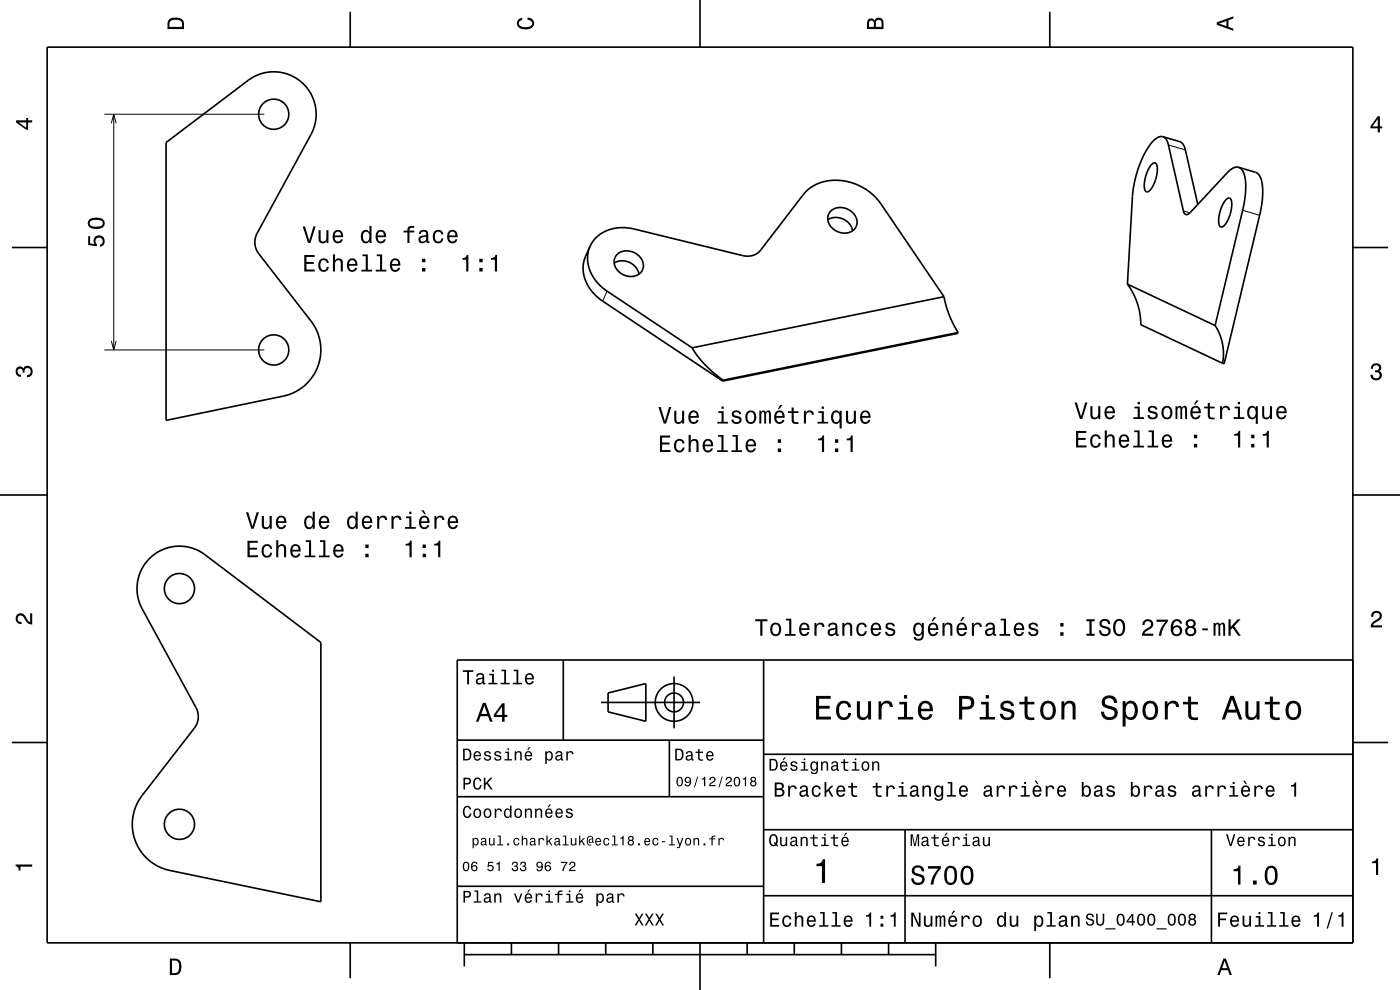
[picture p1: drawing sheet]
<svg xmlns="http://www.w3.org/2000/svg" width="297mm" height="210mm" viewBox="0 0 297 210" stroke-linecap="round" stroke-linejoin="round" font-family="sans-serif">
<path d="M22.1 24.2h34M23.6 26.2l.5-2 .5 2M24.1 24.2v50M247.9 30.7l3.6 1.1M251 44.7l1.4 .4M263.6 44.6l3.6 1.1M22.1 74.2h34M23.6 72.3l.5 1.9 .5-1.9M128.8 61.8l-1 2.1" fill="none" stroke="#000" stroke-width=".21"/>
<g fill="none" stroke="#000" stroke-width=".35">
<path d="M10 10h277v190h-277zM74.3 2.5v7.5M148.5 0v10M222.7 2.5v7.5M35.2 30.2l17.4-13.1a9 9 0 0 1 11.3 .3 9 9 0 0 1 2.1 11.1l-11.4 21a4 4 0 0 0 .3 4.3l11.1 14.3a10 10 0 0 1-5.9 15.9l-24.9 5.2zM244.4 34.8a.66 .66 0 0 1 .8-.2 .66 .66 0 0 1 .3 .9 6.8 6.8 0 0 1-1.9 5.1l-.4 .1a2.02 2.02 0 0 1-.4-2.2 7.2 7.2 0 0 1 1.6-3.7zM246.7 29a2.12 2.12 0 0 1 1.2 1.7l3.1 14a.77 .77 0 0 0 .7 .8 .77 .77 0 0 0 .8-.5l8.3-8.8a2.14 2.14 0 0 1 2-.7M246.7 29a3.1 3.1 0 0 0-2.8 1.9l-1.2 1.9-.9 2.2-.8 2.3-.5 2.4-1.3 20.6M246.7 29l3.6 1.1a2.12 2.12 0 0 1 1.2 1.7l2.6 11.6M262.8 35.5a3.3 3.3 0 0 1 1.4 3.2v2.4l-.4 2.8-6 25.2M262.8 35.5l3.6 1a3.3 3.3 0 0 1 1.4 3.3v2.6l-.5 3-7.6 31.8-.3-.1M2.5 52.5h7.5"/>
<path d="M125.2 52.3a7.8 7.8 0 0 1 9.3-3.7l23 5.6a3.7 3.7 0 0 0 3.8-1.1l9.1-11.8a9.7 9.7 0 0 1 11.9-1.9 11.6 11.6 0 0 1 4.6 3.9l13.4 19.6M125.2 52.3a7.9 7.9 0 0 0 3.6 9.5l18 12M125.2 52.3l-1 2.1a7.9 7.9 0 0 0 3.6 9.5l25.5 16.9M130.3 55.8a3.6 3.6 0 0 1 5.2 2.4M130.9 54a3.4 3.4 0 0 1 3.7-.4 3.4 3.4 0 0 1 1.8 3.3 3.1 3.1 0 0 1-5.1 .7 2.48 2.48 0 0 1-.4-3.6zM175.6 46.6a3.6 3.6 0 0 1 5.3 2.4M176.3 44.8a3.4 3.4 0 0 1 3.7-.4 3.4 3.4 0 0 1 1.8 3.3 3.1 3.1 0 0 1-5.2 .7 2.48 2.48 0 0 1-.3-3.6zM260.1 42.3a.66 .66 0 0 1 .9-.2 .66 .66 0 0 1 .3 .8 6.8 6.8 0 0 1-1.9 5.2h-.4a2.02 2.02 0 0 1-.4-2.2 7.2 7.2 0 0 1 1.5-3.6zM287 52.5h7.5M146.8 73.8l1.2 1.7 1.4 1.7 1.8 1.7 2.2 1.7M200.3 62.9l.4 2.1 .8 2.1 1.8 3.4M200.3 62.9l-53.5 10.9"/>
<path d="M203.3 70.5l-.1 .2-49.9 10.1M203.3 70.5l-49.9 10.1M239.2 60.3l1.2 1.9 .9 2.1 .5 2.1 .2 2.5 17.4 8.2M239.2 60.3l18.6 8.8M257.8 69.1a11 11 0 0 1 1.6 8M153.4 80.6l-.1 .2M0 105h10M31.6 118.6a9 9 0 0 1 11.9-.9l24.6 18.6v55l-32.1-6.7a10 10 0 0 1-5.8-15.9l11-14.2a4 4 0 0 0 .4-4.4l-11.4-20.9a9 9 0 0 1 1.4-10.6zM287 105h10M119.5 140v17M162 140v60M287 140h-190v60"/>
<path d="M2.5 157.5h7.5M97 157h65M127.5 149h21M129 147l8-2v8l-8-2zM142 157v12M143 143.5v11M287 157.5h7.5M97 169h65M162 176h125M162 160h125M192 176v24M257 176v24"/>
<path d="M97 188h65M162 190h125M74.3 200v7.5M98.5 202.5h100M98.5 200v5M108.5 200v2.5M118.5 200v2.5M128.5 200v2.5M138.5 200v2.5M148.5 200v10M158.5 200v2.5M168.5 200v2.5"/>
<path d="M178.5 200v2.5M188.5 200v2.5M198.5 200v5M222.7 200v7.5"/>
<circle cx="58.1" cy="24.2" r="3.2"/>
<circle cx="58.1" cy="74.2" r="3.2"/>
<circle cx="38.1" cy="124.9" r="3.2"/>
<circle cx="143" cy="149" r="2"/>
<circle cx="143" cy="149" r="4"/>
<circle cx="38.1" cy="174.9" r="3.2"/>
</g>
<g fill="#000">
<path d="M36 4a2.18 2.18 0 0 0-.5 2.2h3.5v-1.2a1.43 1.43 0 0 0-1.7-1.3zM36.3 4.4a2.15 2.15 0 0 1 2.2 .3l.1 1h-2.6v-1z" fill-rule="evenodd"/>
<path d="M109.9 4.2l.9-.4v.4a.7 .7 0 0 0-.7 .5 .7 .7 0 0 0 .3 .8 1.7 1.7 0 0 0 2.5-.5 .9 .9 0 0 0-1-.8v-.5a1.24 1.24 0 0 1 1.4 1.1 1.24 1.24 0 0 1-1 1.4 2.22 2.22 0 0 1-2.5-.7l-.2-.5z" fill-rule="evenodd"/>
<path d="M184.2 4.2l-.3 .7v1.3h3.5v-1.3a.98 .98 0 0 0-.7-1.1 .98 .98 0 0 0-1.2 .6 .84 .84 0 0 0-1.3-.2zM184.5 4.5a.54 .54 0 0 1 .6-.1 .54 .54 0 0 1 .3 .6v.7h-1zM185.9 4.4a.62 .62 0 0 1 .8-.1 .62 .62 0 0 1 .3 .6v.8h-1.2z" fill-rule="evenodd"/>
<path d="M258.1 4.7v.6l3.5 1.2v-.4l-1-.4v-1.4l1-.4v-.4zM258.6 5l1.6-.5v1z" fill-rule="evenodd"/>
<path d="M3.4 25.5v.5l2.1 1.5h.5v-1.5h.8v-.5h-.8v-.5h-.4v.5zM4 26h1.6v1.1z" fill-rule="evenodd"/>
<path d="M292.3 24.7l-1.6 2.1v.4h1.6v.9h.4v-.9h.5v-.4h-.5v-2.1zM292.3 25.2v1.6h-1.1z" fill-rule="evenodd"/>
<path d="M18.7 50.1v1.9l1.9 .2v-.4a.79 .79 0 0 1-.2-1.1 .79 .79 0 0 1 1.1-.1 .79 .79 0 0 1 0 1.2l-.3 .1v.4a1.21 1.21 0 0 0 1.1-1.5 1.21 1.21 0 0 0-1.7-.8 1.21 1.21 0 0 0-.5 1.8l-1-.2v-1.5zM19.1 46.5a1.13 1.13 0 0 0-.5 1.2 1.13 1.13 0 0 0 1 .8 2.28 2.28 0 0 0 2.5-.6 1.14 1.14 0 0 0-.9-1.7 2.86 2.86 0 0 0-2.1 .3zM19.1 47a2.38 2.38 0 0 1 2.6 0v.7a2.37 2.37 0 0 1-2.6 0z" fill-rule="evenodd"/>
<path d="M64.5 54.1v3.5h2.3v-.4h-1.8v-1.2h1.6v-.4h-1.6v-1.1h1.7v-.4zM67.8 55.2a1.53 1.53 0 0 0 .9 2.5 1.05 1.05 0 0 0 1.1-1.1h-.5a.67 .67 0 0 1-.6 .7 .67 .67 0 0 1-.7-.6 1.12 1.12 0 0 1 .7-1.5 .59 .59 0 0 1 .6 .6h.5a1.09 1.09 0 0 0-.8-1 1.09 1.09 0 0 0-1.2 .4zM70.6 54v3.6h.5v-1.6a.63 .63 0 0 1 .4-.7 .63 .63 0 0 1 .8 .3v2h.4v-1.8a.88 .88 0 0 0-.6-1 .88 .88 0 0 0-1 .5v-1.3zM73.9 55.2a1.54 1.54 0 0 0 .8 2.5 1.06 1.06 0 0 0 1.1-.9h-.5l-.2 .4-.3 .1a.76 .76 0 0 1-.7-.9h1.7a1.17 1.17 0 0 0-.5-1.4 1.17 1.17 0 0 0-1.4 .2zM74.2 55.4a.66 .66 0 0 1 .8-.1 .66 .66 0 0 1 .4 .7h-1.3zM76.9 54v.3h.7v2.9h-.9v.4h2.2v-.4h-.9v-3.2zM79.9 54v.3h.7v2.9h-.9v.4h2.3v-.4h-.9v-3.2zM83 55.2a1.54 1.54 0 0 0 .8 2.5 1.06 1.06 0 0 0 1.1-.9h-.4l-.3 .4-.3 .1a.76 .76 0 0 1-.7-.9h1.7a1.17 1.17 0 0 0-.5-1.4 1.17 1.17 0 0 0-1.4 .2zM83.4 55.4a.66 .66 0 0 1 .8-.1 .66 .66 0 0 1 .3 .7h-1.3zM89.5 56.8v.8h.7v-.8zM89.5 54.9v.7h.7v-.7z" fill-rule="evenodd"/>
<path d="M64.2 48l1.1 3.5h.6l1.1-3.5h-.5l-.9 3-.9-3zM67.6 48.8v1.8a.89 .89 0 0 0 .6 1 .89 .89 0 0 0 1.1-.5v.4h.4v-2.7h-.5v1.6a.65 .65 0 0 1-.3 .8 .65 .65 0 0 1-.9-.3v-2.1zM70.9 49.1a1.54 1.54 0 0 0 .8 2.5 1.06 1.06 0 0 0 1-.8h-.4l-.2 .3-.4 .1a.76 .76 0 0 1-.7-.9h1.8a1.16 1.16 0 0 0-.5-1.3 1.16 1.16 0 0 0-1.4 .1zM71.2 49.3a.66 .66 0 0 1 .8-.1 .66 .66 0 0 1 .3 .7h-1.3zM76.8 49.1a1.58 1.58 0 0 0 .8 2.5l.4-.1 .4-.4v.4h.4v-3.6h-.4v1.3a.89 .89 0 0 0-1.6-.1zM77.2 49.4a.62 .62 0 0 1 .7-.2 .62 .62 0 0 1 .4 .5 1.12 1.12 0 0 1-.6 1.5 1.19 1.19 0 0 1-.5-1.8zM80 49.1a1.54 1.54 0 0 0 .8 2.5 1.05 1.05 0 0 0 1.1-.8h-.5l-.2 .3-.4 .1a.76 .76 0 0 1-.7-.9h1.8a1.16 1.16 0 0 0-.5-1.3 1.16 1.16 0 0 0-1.4 .1zM80.3 49.3a.66 .66 0 0 1 .8-.1 .66 .66 0 0 1 .3 .7h-1.3zM85.6 48.9v.4h.8v2.2h.5v-2.2h1v-.4h-1v-.3l.3-.3h.7v-.4a1.03 1.03 0 0 0-1.5 .8v.2zM89.1 49l-.2 .6h.4a.55 .55 0 0 1 .6-.5 .55 .55 0 0 1 .4 .8h-.2a1 1 0 0 0-1 .2 1 1 0 0 0-.3 1.1 .94 .94 0 0 0 1.7 0l.1 .3 .5 .1v-.4h-.2l-.1-1.6a1.02 1.02 0 0 0-.6-.9 1.02 1.02 0 0 0-1.1 .3zM89.3 50.5l1.1-.3a.77 .77 0 0 1-.2 .8 .77 .77 0 0 1-.9 .1l-.1-.3zM92.1 49.1a1.52 1.52 0 0 0 .8 2.5 1.05 1.05 0 0 0 1.2-1h-.5a.67 .67 0 0 1-.6 .6 .67 .67 0 0 1-.7-.6 1.12 1.12 0 0 1 .7-1.5 .6 .6 0 0 1 .6 .6h.4a1.09 1.09 0 0 0-.7-.9 1.09 1.09 0 0 0-1.2 .3zM95.2 49.1a1.54 1.54 0 0 0 .7 2.5 1.05 1.05 0 0 0 1.1-.8h-.4l-.2 .3-.4 .1a.76 .76 0 0 1-.7-.9h1.8a1.16 1.16 0 0 0-.5-1.3 1.16 1.16 0 0 0-1.4 .1zM95.5 49.3a.66 .66 0 0 1 .8-.1 .66 .66 0 0 1 .3 .7h-1.3z" fill-rule="evenodd"/>
<path d="M98.1 54.7v.4h.8v2.5h.5v-3.5h-.4a.78 .78 0 0 1-.9 .6zM101.7 56.8v.8h.7v-.8zM101.7 54.9v.7h.7v-.7zM104.2 54.7v.4h.8v2.5h.4v-3.5h-.3a.77 .77 0 0 1-.9 .6z" fill-rule="evenodd"/>
<path d="M291.1 77.4a1.08 1.08 0 0 1 1.4-.2 1.08 1.08 0 0 1 .4 1.2l-.3 .3a1.06 1.06 0 0 1 .5 1.3 1.06 1.06 0 0 1-1.2 .7 1.1 1.1 0 0 1-1.2-1.2h.5a.71 .71 0 0 0 1 .8 .71 .71 0 0 0 .1-1.3h-.6v-.4a.61 .61 0 0 0 .8-.3 .61 .61 0 0 0-.2-.8 .61 .61 0 0 0-.9 .2l-.1 .5h-.5z" fill-rule="evenodd"/>
<path d="M3.6 78a.86 .86 0 0 1 1.4 .2 1.06 1.06 0 0 1 1.2-.6 1.06 1.06 0 0 1 .7 1.2 1.1 1.1 0 0 1-1.2 1.2v-.4a.71 .71 0 0 0 .8-1 .71 .71 0 0 0-1.3-.1v.6h-.4a.61 .61 0 0 0-.3-.8 .61 .61 0 0 0-.8 .2 .61 .61 0 0 0 .2 .8l.6 .2v.4a1.15 1.15 0 0 1-1.2-.6 1.15 1.15 0 0 1 .3-1.3z" fill-rule="evenodd"/>
<path d="M140 92.4v3.5h2.2v-.4h-1.7v-1.2h1.5v-.4h-1.5v-1.1h1.7v-.4zM143.3 93.5a1.53 1.53 0 0 0 .8 2.5 1.06 1.06 0 0 0 1.1-1.1h-.4a.67 .67 0 0 1-.6 .7 .67 .67 0 0 1-.7-.6 1.12 1.12 0 0 1 .6-1.5 .59 .59 0 0 1 .7 .6h.4a1.09 1.09 0 0 0-.7-1 1.09 1.09 0 0 0-1.2 .4zM146.1 92.3v3.6h.4v-1.6a.63 .63 0 0 1 .4-.7 .63 .63 0 0 1 .8 .3v2h.5v-1.8a.88 .88 0 0 0-.6-1 .88 .88 0 0 0-1.1 .5v-1.3zM149.4 93.5a1.54 1.54 0 0 0 .8 2.5 1.06 1.06 0 0 0 1-.9h-.4l-.2 .4-.4 .1a.76 .76 0 0 1-.7-.9h1.8a1.16 1.16 0 0 0-.5-1.4 1.16 1.16 0 0 0-1.4 .2zM149.7 93.7a.66 .66 0 0 1 .8-.1 .66 .66 0 0 1 .3 .7h-1.3zM152.3 92.3v.3h.7v2.9h-.9v.4h2.3v-.4h-.9v-3.2zM155.4 92.3v.3h.7v2.9h-.9v.4h2.2v-.4h-.9v-3.2zM158.5 93.5a1.54 1.54 0 0 0 .8 2.5 1.06 1.06 0 0 0 1.1-.9h-.5l-.2 .4-.4 .1a.76 .76 0 0 1-.7-.9h1.8a1.16 1.16 0 0 0-.5-1.4 1.16 1.16 0 0 0-1.4 .2zM158.8 93.7a.66 .66 0 0 1 .8-.1 .66 .66 0 0 1 .3 .7h-1.3zM165 95.1v.8h.7v-.8zM165 93.2v.7h.7v-.7z" fill-rule="evenodd"/>
<path d="M139.7 86.3l1.1 3.5h.5l1.1-3.5h-.5l-.8 3-.9-3zM143 87.1v1.8a.89 .89 0 0 0 .7 1 .89 .89 0 0 0 1-.5v.4h.4v-2.7h-.4v1.6a.65 .65 0 0 1-.4 .8 .65 .65 0 0 1-.8-.3v-2.1zM146.3 87.4a1.54 1.54 0 0 0 .8 2.5 1.06 1.06 0 0 0 1.1-.8h-.4l-.3 .3-.3 .1a.76 .76 0 0 1-.7-.9h1.8a1.16 1.16 0 0 0-.5-1.4 1.16 1.16 0 0 0-1.5 .2zM146.7 87.6a.66 .66 0 0 1 .8-.1 .66 .66 0 0 1 .3 .7h-1.3zM152.4 87.2v.4h.7v1.9h-.9v.3h2.2v-.3h-.9v-2.3zM153.1 86.2v.5h.4v-.5zM155.5 87.3a.76 .76 0 0 0-.2 .8 .76 .76 0 0 0 .7 .5l.9 .3a.63 .63 0 0 1-.6 .7 .63 .63 0 0 1-.7-.6h-.4a1.07 1.07 0 0 0 1.2 .9 1.07 1.07 0 0 0 .9-1.2l-.4-.3-1.1-.4a.53 .53 0 0 1 .4-.6 .53 .53 0 0 1 .6 .5h.5a1.03 1.03 0 0 0-.7-.9 1.03 1.03 0 0 0-1.1 .3zM158.4 87.4a1.53 1.53 0 0 0 .9 2.5 1.48 1.48 0 0 0 1.2-1.4 1.48 1.48 0 0 0-1.2-1.5l-.5 .1zM158.7 87.7a.67 .67 0 0 1 .8-.2 .67 .67 0 0 1 .4 .5 1.11 1.11 0 0 1-.6 1.5 1.17 1.17 0 0 1-.6-1.8zM161.1 87.1v2.7h.4v-2l.4-.4 .2 .3v2.1h.4v-1.8a.5 .5 0 0 1 .4-.6l.2 .1v.4v1.9h.4v-1.8a.69 .69 0 0 0-.5-1l-.5 .4-.2-.3-.3-.1-.5 .4v-.3zM165.5 85.9l-.5 .9h.3l.7-.9zM164.5 87.4a1.54 1.54 0 0 0 .8 2.5 1.06 1.06 0 0 0 1.1-.8h-.4l-.2 .3-.4 .1a.76 .76 0 0 1-.7-.9h1.8a1.16 1.16 0 0 0-.5-1.4 1.16 1.16 0 0 0-1.5 .2zM164.9 87.6a.66 .66 0 0 1 .8-.1 .66 .66 0 0 1 .3 .7h-1.3zM167.9 86.4v.8h-.7v.4h.7l.1 1.8a1.04 1.04 0 0 0 1.4 .5v-.4a.68 .68 0 0 1-1-.3v-1.6h1v-.4h-1v-.8zM170.5 87.1v2.7h.5v-1.5a.66 .66 0 0 1 .3-.8 .66 .66 0 0 1 .9 .2v.3h.5a.89 .89 0 0 0-.7-.9 .89 .89 0 0 0-1.1 .5v-.5zM173.6 87.2v.4h.7v1.9h-.9v.3h2.3v-.3h-.9v-2.3zM174.3 86.2v.5h.5v-.5zM176.6 87.4a1.57 1.57 0 0 0 .7 2.5l.5-.1 .3-.4v1.5h.5v-3.8h-.5v.5l-.1-.3a.88 .88 0 0 0-1.4 .1zM176.9 87.7a.62 .62 0 0 1 .7-.2 .62 .62 0 0 1 .5 .5 1.12 1.12 0 0 1-.7 1.5 1.19 1.19 0 0 1-.5-1.8zM179.5 87.1v1.8a.89 .89 0 0 0 .6 1 .89 .89 0 0 0 1.1-.5v.4h.4v-2.7h-.5v1.6a.65 .65 0 0 1-.4 .8 .65 .65 0 0 1-.8-.3v-2.1zM182.8 87.4a1.54 1.54 0 0 0 .8 2.5 1.06 1.06 0 0 0 1-.8h-.4l-.2 .3-.4 .1a.76 .76 0 0 1-.7-.9h1.8a1.16 1.16 0 0 0-.5-1.3 1.16 1.16 0 0 0-1.4 .1zM183.1 87.6a.66 .66 0 0 1 .8-.1 .66 .66 0 0 1 .3 .7h-1.3z" fill-rule="evenodd"/>
<path d="M173.5 93v.4h.9v2.5h.4v-3.5h-.3a.78 .78 0 0 1-1 .6zM177.1 95.1v.8h.7v-.8zM177.1 93.2v.7h.7v-.7zM179.6 93v.4h.8v2.5h.5v-3.5h-.3a.77 .77 0 0 1-1 .6z" fill-rule="evenodd"/>
<path d="M228.3 91.4v3.5h2.2v-.4h-1.8v-1.2h1.6v-.4h-1.6v-1.1h1.8v-.4zM231.6 92.5a1.53 1.53 0 0 0 .8 2.5 1.05 1.05 0 0 0 1.1-1h-.4a.67 .67 0 0 1-.7 .6 .67 .67 0 0 1-.7-.6 1.11 1.11 0 0 1 .7-1.5 .59 .59 0 0 1 .7 .6h.4a1.09 1.09 0 0 0-.8-1 1.09 1.09 0 0 0-1.1 .4zM234.4 91.3v3.6h.4v-1.5a.63 .63 0 0 1 .5-.9 .63 .63 0 0 1 .7 .7v1.7h.5v-1.8a.88 .88 0 0 0-.6-.9 .88 .88 0 0 0-1.1 .4v-1.3zM237.6 92.5a1.54 1.54 0 0 0 .8 2.5 1.05 1.05 0 0 0 1.1-.9h-.4l-.2 .4-.4 .1a.76 .76 0 0 1-.7-.9h1.8a1.16 1.16 0 0 0-.5-1.4 1.16 1.16 0 0 0-1.5 .2zM238 92.7a.66 .66 0 0 1 .8-.1 .66 .66 0 0 1 .3 .7h-1.3zM240.6 91.3v.4h.7v2.8h-.9v.4h2.3v-.4h-.9v-3.2zM243.7 91.3v.4h.7v2.8h-1v.4h2.3v-.4h-.9v-3.2zM246.7 92.5a1.54 1.54 0 0 0 .8 2.5 1.06 1.06 0 0 0 1.1-.9h-.4l-.2 .4-.4 .1a.76 .76 0 0 1-.7-.9h1.8a1.17 1.17 0 0 0-.5-1.4 1.17 1.17 0 0 0-1.5 .2zM247.1 92.7a.66 .66 0 0 1 .8-.1 .66 .66 0 0 1 .3 .7h-1.3zM253.3 94.2v.7h.7v-.7zM253.3 92.2v.8h.7v-.8z" fill-rule="evenodd"/>
<path d="M228 85.4l1.1 3.5h.5l1.1-3.5h-.5l-.9 2.9-.9-2.9zM231.3 86.2v1.7a.89 .89 0 0 0 .6 1 .89 .89 0 0 0 1.1-.4v.4h.4v-2.7h-.4v1.5a.65 .65 0 0 1-.4 .8 .65 .65 0 0 1-.8-.3v-2zM234.6 86.5a1.54 1.54 0 0 0 .8 2.5 1.06 1.06 0 0 0 1.1-.9h-.5l-.2 .3-.3 .2a.76 .76 0 0 1-.7-1h1.7a1.17 1.17 0 0 0-.5-1.3 1.17 1.17 0 0 0-1.4 .2zM234.9 86.7a.66 .66 0 0 1 .8-.2 .66 .66 0 0 1 .4 .8h-1.3zM240.7 86.3v.3h.7v1.9h-1v.4h2.3v-.4h-.9v-2.2zM241.3 85.3v.5h.5v-.5zM243.8 86.3a.75 .75 0 0 0-.3 .8 .75 .75 0 0 0 .8 .5l.8 .4a.63 .63 0 0 1-.6 .6 .63 .63 0 0 1-.6-.6h-.5a1.07 1.07 0 0 0 1.2 1 1.07 1.07 0 0 0 1-1.2l-.5-.4-1-.3a.53 .53 0 0 1 .4-.7 .53 .53 0 0 1 .6 .5h.4a1.03 1.03 0 0 0-.7-.9 1.03 1.03 0 0 0-1 .3zM246.7 86.5a1.52 1.52 0 0 0 .9 2.5 1.48 1.48 0 0 0 1.1-1.5 1.48 1.48 0 0 0-1.1-1.4l-.5 .1zM247 86.7a.67 .67 0 0 1 .7-.2 .67 .67 0 0 1 .5 .6 1.11 1.11 0 0 1-.6 1.5 1.17 1.17 0 0 1-.6-1.9zM249.4 86.2v2.7h.4v-2.1l.2-.3h.3l.1 .2v2.2h.4v-2.1l.4-.4 .2 .2v.4v1.9h.4v-1.9a.69 .69 0 0 0-.5-.9l-.5 .4-.2-.3-.4-.1-.4 .4v-.3zM253.8 84.9l-.5 .9h.3l.7-.9zM252.8 86.5a1.54 1.54 0 0 0 .8 2.5 1.05 1.05 0 0 0 1.1-.9h-.4l-.3 .3-.3 .2a.75 .75 0 0 1-.7-1h1.7a1.16 1.16 0 0 0-.4-1.3 1.16 1.16 0 0 0-1.5 .2zM253.2 86.7a.66 .66 0 0 1 .8-.2 .66 .66 0 0 1 .3 .8h-1.3zM256.2 85.5v.8h-.8v.3h.8v1.8a1.04 1.04 0 0 0 1.5 .5v-.3a.68 .68 0 0 1-1-.4v-1.6h1v-.3h-1v-.8zM258.8 86.2v2.7h.5v-1.6a.66 .66 0 0 1 .3-.8 .66 .66 0 0 1 .9 .3v.2h.4a.89 .89 0 0 0-.7-.9 .89 .89 0 0 0-1 .5v-.4zM261.9 86.3v.3h.7v1.9h-.9v.4h2.3v-.4h-1v-2.2zM262.6 85.3v.5h.5v-.5zM264.9 86.5a1.57 1.57 0 0 0 .7 2.5l.5-.1 .3-.4v1.4h.4v-3.7h-.4v.4l-.2-.2a.87 .87 0 0 0-1.3 .1zM265.2 86.7a.62 .62 0 0 1 .7-.2 .62 .62 0 0 1 .4 .6 1.11 1.11 0 0 1-.6 1.5 1.19 1.19 0 0 1-.5-1.9zM267.8 86.2v1.7a.89 .89 0 0 0 .6 1 .89 .89 0 0 0 1-.4v.4h.5v-2.7h-.5v1.5a.65 .65 0 0 1-.4 .8 .65 .65 0 0 1-.8-.3v-2zM271 86.5a1.54 1.54 0 0 0 .8 2.5 1.06 1.06 0 0 0 1.1-.9h-.4l-.2 .3-.4 .2a.75 .75 0 0 1-.7-1h1.8a1.17 1.17 0 0 0-.5-1.3 1.17 1.17 0 0 0-1.5 .2zM271.4 86.7a.66 .66 0 0 1 .8-.2 .66 .66 0 0 1 .3 .8h-1.3z" fill-rule="evenodd"/>
<path d="M261.8 92.1v.3h.8v2.5h.5v-3.5h-.3a.77 .77 0 0 1-1 .7zM265.4 94.2v.7h.7v-.7zM265.4 92.2v.8h.7v-.8zM267.9 92.1v.3h.8v2.5h.5v-3.5h-.4a.77 .77 0 0 1-.9 .7z" fill-rule="evenodd"/>
<path d="M52.5 114.7v3.5h2.2v-.4h-1.7v-1.2h1.5v-.4h-1.5v-1.1h1.7v-.4zM55.8 115.8a1.53 1.53 0 0 0 .8 2.5 1.06 1.06 0 0 0 1.1-1.1h-.4a.67 .67 0 0 1-.6 .7 .67 .67 0 0 1-.7-.6 1.11 1.11 0 0 1 .6-1.5 .59 .59 0 0 1 .7 .6h.4a1.09 1.09 0 0 0-.7-1 1.09 1.09 0 0 0-1.2 .4zM58.6 114.6v3.6h.4v-1.6a.63 .63 0 0 1 .6-.8 .63 .63 0 0 1 .7 .7v1.7h.4v-1.8a.88 .88 0 0 0-.6-.9 .88 .88 0 0 0-1.1 .4v-1.3zM61.9 115.8a1.54 1.54 0 0 0 .8 2.5 1.07 1.07 0 0 0 1.1-.9h-.5l-.2 .4-.4 .1a.76 .76 0 0 1-.7-.9h1.8a1.17 1.17 0 0 0-.5-1.4 1.17 1.17 0 0 0-1.4 .2zM62.2 116a.66 .66 0 0 1 .8-.1 .66 .66 0 0 1 .3 .7h-1.3zM64.9 114.6v.4h.6v2.8h-.9v.4h2.3v-.4h-.9v-3.2zM67.9 114.6v.4h.7v2.8h-.9v.4h2.2v-.4h-.9v-3.2zM71 115.8a1.54 1.54 0 0 0 .8 2.5 1.07 1.07 0 0 0 1.1-.9h-.5l-.2 .4-.4 .1a.76 .76 0 0 1-.7-.9h1.8a1.16 1.16 0 0 0-.5-1.4 1.16 1.16 0 0 0-1.4 .2zM71.3 116a.66 .66 0 0 1 .8-.1 .66 .66 0 0 1 .3 .7h-1.3zM77.5 117.5v.7h.7v-.7zM77.5 115.5v.8h.7v-.8z" fill-rule="evenodd"/>
<path d="M52.2 108.7l1.1 3.5h.5l1.1-3.5h-.5l-.8 2.9-.9-2.9zM55.5 109.5v1.7a.89 .89 0 0 0 .7 1 .89 .89 0 0 0 1-.4v.4h.4v-2.7h-.4v1.5a.65 .65 0 0 1-.4 .8 .65 .65 0 0 1-.8-.3v-2zM58.8 109.7a1.54 1.54 0 0 0 .8 2.6 1.06 1.06 0 0 0 1.1-.9h-.4l-.2 .3-.4 .2a.76 .76 0 0 1-.7-1h1.8a1.16 1.16 0 0 0-.5-1.3 1.16 1.16 0 0 0-1.5 .1zM59.2 110a.66 .66 0 0 1 .8-.2 .66 .66 0 0 1 .3 .8h-1.3zM64.8 109.7a1.57 1.57 0 0 0 .8 2.6l.4-.2 .3-.4v.5h.5v-3.7h-.5v1.4a.89 .89 0 0 0-1.5-.2zM65.1 110a.62 .62 0 0 1 .7-.2 .62 .62 0 0 1 .5 .6 1.12 1.12 0 0 1-.7 1.5 1.19 1.19 0 0 1-.5-1.9zM67.9 109.7a1.54 1.54 0 0 0 .8 2.6 1.06 1.06 0 0 0 1.1-.9h-.4l-.2 .3-.4 .2a.76 .76 0 0 1-.7-1h1.8a1.17 1.17 0 0 0-.5-1.3 1.17 1.17 0 0 0-1.5 .1zM68.3 110a.66 .66 0 0 1 .8-.2 .66 .66 0 0 1 .3 .8h-1.3zM73.9 109.7a1.57 1.57 0 0 0 .8 2.6l.4-.2 .3-.4v.5h.5v-3.7h-.5v1.4a.89 .89 0 0 0-1.5-.2zM74.2 110a.62 .62 0 0 1 .7-.2 .62 .62 0 0 1 .5 .6 1.12 1.12 0 0 1-.7 1.5 1.19 1.19 0 0 1-.5-1.9zM77 109.7a1.54 1.54 0 0 0 .8 2.6 1.06 1.06 0 0 0 1.1-.9h-.4l-.2 .3-.4 .2a.76 .76 0 0 1-.7-1h1.8a1.17 1.17 0 0 0-.5-1.3 1.17 1.17 0 0 0-1.5 .1zM77.4 110a.66 .66 0 0 1 .8-.2 .66 .66 0 0 1 .3 .8h-1.3zM80 109.5v2.7h.5v-1.6a.66 .66 0 0 1 .3-.8 .66 .66 0 0 1 .8 .3l.1 .2h.4a.89 .89 0 0 0-.7-.9 .89 .89 0 0 0-1 .5v-.4zM83.1 109.5v2.7h.4v-1.6a.66 .66 0 0 1 .4-.8 .66 .66 0 0 1 .8 .3v.2h.5a.89 .89 0 0 0-.7-.9 .89 .89 0 0 0-1 .5v-.4zM86.1 109.5v.4h.7v1.9h-.9v.4h2.3v-.4h-.9v-2.3zM86.8 108.5v.6h.5v-.6zM89.4 108.2l.7 .9h.3l-.5-.9zM89.2 109.7a1.54 1.54 0 0 0 .8 2.6 1.06 1.06 0 0 0 1.1-.9h-.5l-.2 .3-.4 .2a.76 .76 0 0 1-.7-1h1.8a1.16 1.16 0 0 0-.5-1.3 1.16 1.16 0 0 0-1.4 .1zM89.5 110a.66 .66 0 0 1 .8-.2 .66 .66 0 0 1 .4 .8h-1.4zM92.2 109.5v2.7h.4v-1.6a.66 .66 0 0 1 .4-.8 .66 .66 0 0 1 .8 .3v.2h.5a.89 .89 0 0 0-.7-.9 .89 .89 0 0 0-1 .5v-.4zM95.3 109.7a1.54 1.54 0 0 0 .8 2.6 1.05 1.05 0 0 0 1-.9h-.4l-.2 .3-.4 .2a.76 .76 0 0 1-.7-1h1.8a1.16 1.16 0 0 0-.5-1.3 1.16 1.16 0 0 0-1.4 .1zM95.6 110a.66 .66 0 0 1 .8-.2 .66 .66 0 0 1 .3 .8h-1.3z" fill-rule="evenodd"/>
<path d="M86.1 115.4v.3h.8v2.5h.4v-3.5h-.3a.77 .77 0 0 1-.9 .7zM89.7 117.5v.7h.6v-.7zM89.7 115.5v.8h.6v-.8zM92.1 115.4v.3h.8v2.5h.5v-3.5h-.3a.78 .78 0 0 1-1 .7z" fill-rule="evenodd"/>
<path d="M3.6 130.4a1.22 1.22 0 0 1 2 .7l.4 .6 .4 .3v-1.9h.4v2.4a1.8 1.8 0 0 1-1.7-1.4 .71 .71 0 0 0-.9-.5 .71 .71 0 0 0-.5 .8 .71 .71 0 0 0 .9 .5v.5a1.18 1.18 0 0 1-1.2-.7 1.18 1.18 0 0 1 .2-1.3z" fill-rule="evenodd"/>
<path d="M160.2 131.4v.4h1.1v3.1h.4v-3.1h1.1v-.4zM163.7 132.4a1.53 1.53 0 0 0 .9 2.6 1.48 1.48 0 0 0 1.1-1.5 1.48 1.48 0 0 0-1.1-1.4l-.5 .1zM164 132.7a.67 .67 0 0 1 .7-.2 .67 .67 0 0 1 .5 .5 1.11 1.11 0 0 1-.6 1.6 1.17 1.17 0 0 1-.6-1.9zM166.7 131.2v.4h.7v2.9h-.9v.4h2.3v-.4h-.9v-3.3zM169.8 132.4a1.55 1.55 0 0 0 .8 2.6 1.07 1.07 0 0 0 1.1-.9h-.4l-.3 .3-.3 .2a.76 .76 0 0 1-.7-1h1.7a1.17 1.17 0 0 0-.4-1.3 1.17 1.17 0 0 0-1.5 .1zM170.2 132.7a.66 .66 0 0 1 .8-.2 .66 .66 0 0 1 .3 .8h-1.3zM172.8 132.2v2.7h.4v-1.6a.66 .66 0 0 1 .4-.8 .66 .66 0 0 1 .8 .3l.1 .2h.4a.89 .89 0 0 0-.7-.9 .89 .89 0 0 0-1 .5v-.4zM175.9 132.3l-.2 .6h.4a.55 .55 0 0 1 .7-.5 .55 .55 0 0 1 .3 .8h-.2a1 1 0 0 0-1 .2 1 1 0 0 0-.3 1.1 .93 .93 0 0 0 1.7 0l.1 .3 .5 .1v-.4h-.2v-1.6a1.02 1.02 0 0 0-.7-.8 1.02 1.02 0 0 0-1.1 .2zM176.1 133.8l1.1-.3a.77 .77 0 0 1-.2 .9 .77 .77 0 0 1-.9 0l-.1-.3zM178.7 132.2v2.7h.4v-1.6a.63 .63 0 0 1 .6-.9 .63 .63 0 0 1 .7 .8v1.7h.4v-1.8a.89 .89 0 0 0-.6-1 .89 .89 0 0 0-1.1 .5v-.4zM182 132.4a1.53 1.53 0 0 0 .8 2.6 1.07 1.07 0 0 0 1.1-1.1h-.4a.67 .67 0 0 1-.7 .7 .67 .67 0 0 1-.7-.6 1.11 1.11 0 0 1 .7-1.6 .59 .59 0 0 1 .7 .6h.4a1.09 1.09 0 0 0-.8-.9 1.09 1.09 0 0 0-1.1 .3zM185 132.4a1.55 1.55 0 0 0 .8 2.6 1.07 1.07 0 0 0 1.1-.9h-.5l-.2 .3-.4 .2a.76 .76 0 0 1-.6-1h1.7a1.17 1.17 0 0 0-.5-1.3 1.17 1.17 0 0 0-1.4 .1zM185.3 132.7a.66 .66 0 0 1 .8-.2 .66 .66 0 0 1 .4 .8h-1.3zM188.1 132.3a.75 .75 0 0 0-.2 .8 .75 .75 0 0 0 .7 .5l.9 .4a.63 .63 0 0 1-.6 .6 .63 .63 0 0 1-.7-.6h-.4a1.07 1.07 0 0 0 1.2 .9 1.07 1.07 0 0 0 .9-1.2l-.4-.3-1.1-.3a.53 .53 0 0 1 .4-.7 .53 .53 0 0 1 .6 .5h.5a1.03 1.03 0 0 0-.7-.9 1.03 1.03 0 0 0-1.1 .3zM194 132.4a1.58 1.58 0 0 0 .8 2.6l.4-.2 .4-.4a.73 .73 0 0 1-.4 1 .73 .73 0 0 1-.9-.3h-.5a1.1 1.1 0 0 0 1.3 .8 1.1 1.1 0 0 0 .9-1.2v-2.5h-.4v.4l-.4-.4a.9 .9 0 0 0-1.2 .2zM194.3 132.7a.63 .63 0 0 1 .7-.2 .63 .63 0 0 1 .5 .6 1.11 1.11 0 0 1-.7 1.5 1.19 1.19 0 0 1-.5-1.9zM198.1 130.9l-.5 .9h.3l.7-.9zM197.1 132.4a1.54 1.54 0 0 0 .8 2.6 1.06 1.06 0 0 0 1.1-.9h-.4l-.2 .3-.4 .2a.76 .76 0 0 1-.7-1h1.8a1.16 1.16 0 0 0-.5-1.3 1.16 1.16 0 0 0-1.5 .1zM197.5 132.7a.66 .66 0 0 1 .8-.2 .66 .66 0 0 1 .3 .8h-1.3zM199.9 132.2v2.7h.5v-1.6a.63 .63 0 0 1 .5-.9 .63 .63 0 0 1 .7 .8v1.7h.4v-1.8a.89 .89 0 0 0-.6-1 .89 .89 0 0 0-1 .5v-.4zM204.2 130.9l-.5 .9h.3l.7-.9zM203.2 132.4a1.54 1.54 0 0 0 .8 2.6 1.07 1.07 0 0 0 1.1-.9h-.4l-.3 .3-.3 .2a.76 .76 0 0 1-.7-1h1.7a1.16 1.16 0 0 0-.4-1.3 1.16 1.16 0 0 0-1.5 .1zM203.6 132.7a.66 .66 0 0 1 .8-.2 .66 .66 0 0 1 .3 .8h-1.3zM206.2 132.2v2.7h.4v-1.6a.66 .66 0 0 1 .4-.8 .66 .66 0 0 1 .8 .3v.2h.5a.89 .89 0 0 0-.7-.9 .89 .89 0 0 0-1 .5v-.4zM209.3 132.3l-.2 .6h.4a.55 .55 0 0 1 .6-.5 .55 .55 0 0 1 .4 .8h-.2a1 1 0 0 0-1 .2 1 1 0 0 0-.3 1.1 .93 .93 0 0 0 1.7 0l.1 .3 .5 .1v-.4h-.2v-1.6a1.02 1.02 0 0 0-.7-.8 1.02 1.02 0 0 0-1.1 .2zM209.5 133.8l1.1-.3a.77 .77 0 0 1-.2 .9 .77 .77 0 0 1-.9 0zM212.3 131.2v.4h.7v2.9h-.9v.4h2.2v-.4h-.9v-3.3zM215.4 132.4a1.55 1.55 0 0 0 .8 2.6 1.07 1.07 0 0 0 1-.9h-.4l-.2 .3-.4 .2a.76 .76 0 0 1-.7-1h1.8a1.17 1.17 0 0 0-.5-1.3 1.17 1.17 0 0 0-1.4 .1zM215.7 132.7a.66 .66 0 0 1 .8-.2 .66 .66 0 0 1 .3 .8h-1.3zM218.4 132.3a.75 .75 0 0 0-.2 .8 .75 .75 0 0 0 .7 .5l.9 .4a.63 .63 0 0 1-.6 .6 .63 .63 0 0 1-.6-.6h-.5a1.07 1.07 0 0 0 1.2 .9 1.07 1.07 0 0 0 .9-1.2l-.4-.3-1.1-.3a.54 .54 0 0 1 .5-.7 .54 .54 0 0 1 .6 .5h.4a1.03 1.03 0 0 0-.7-.9 1.03 1.03 0 0 0-1.1 .3zM224.9 134.1v.8h.7v-.8zM224.9 132.2v.7h.7v-.7zM230.5 131.4v.4h.6v2.6h-.6v.5h1.7v-.5h-.6v-2.6h.6v-.4zM233.5 131.6a.97 .97 0 0 0-.2 1 .97 .97 0 0 0 .9 .6 .77 .77 0 0 1 .9 1 .83 .83 0 0 1-.9 .3 .83 .83 0 0 1-.6-.8h-.5a1.21 1.21 0 0 0 1.5 1.3 1.21 1.21 0 0 0 .8-1.8l-.9-.3a.71 .71 0 0 1-.8-.7 .7 .7 0 0 1 .8-.5 .7 .7 0 0 1 .6 .7h.4a1.17 1.17 0 0 0-.7-1.1 1.17 1.17 0 0 0-1.3 .3zM236.5 131.7a2.52 2.52 0 0 0 .4 3.1 1.21 1.21 0 0 0 1.7-.9 1.93 1.93 0 0 0-.9-2.6l-.8 .1zM237.1 131.8l.3-.1a1.7 1.7 0 0 1 .3 2.7l-.3 .1a1.13 1.13 0 0 1-.8-1.4l.1-.6zM242.7 131.7l-.4 .9h.5a.7 .7 0 0 1 .5-.8 .7 .7 0 0 1 .9 .5 .7 .7 0 0 1-.5 .8 1.8 1.8 0 0 0-1.4 1.8h2.4v-.5h-1.9a2.23 2.23 0 0 1 1.4-1.1 1.13 1.13 0 0 0 .1-1.7 1.13 1.13 0 0 0-1.6 .1zM245.3 131.4v.5h2a5.1 5.1 0 0 0-1.5 3h.5a5.2 5.2 0 0 1 1.4-3v-.5zM248.9 131.6a2.39 2.39 0 0 0 .2 3.3 1.16 1.16 0 0 0 1.5-.4 1.16 1.16 0 0 0-.2-1.5 1.16 1.16 0 0 0-1.6 0 1.02 1.02 0 0 1 .9-1.3 .58 .58 0 0 1 .6 .6h.5a1.11 1.11 0 0 0-.8-.9 1.11 1.11 0 0 0-1.1 .2zM248.8 133.8a.75 .75 0 0 1 1.5 0 .75 .75 0 0 1-1.5 0zM251.8 131.6a.83 .83 0 0 0 .2 1.4 1.11 1.11 0 0 0-.5 1.5 1.11 1.11 0 0 0 1.6 .4 1.03 1.03 0 0 0 .7-.9 1.03 1.03 0 0 0-.6-1 .89 .89 0 0 0 .4-1.1 .89 .89 0 0 0-1-.6zM251.9 133.9a.71 .71 0 0 1 1.4 0 .71 .71 0 0 1-1.4 0zM252 132.3a.6 .6 0 0 1 1.2 0 .6 .6 0 0 1-1.2 0zM255 133.3v.4h1.2v-.4zM257.5 132.2v2.7h.4v-1.9a.49 .49 0 0 1 .3-.6l.3 .3v2.2h.4v-2.1l.3-.4 .2 .2 .1 .4v1.9h.4v-1.9a.69 .69 0 0 0-.5-.9l-.6 .3-.2-.2-.3-.1-.5 .3v-.2zM260.6 131.4v3.5h.5v-1.3l.4-.4 1.2 1.7h.5l-1.4-2.1 1.4-1.4h-.6l-1.5 1.6v-1.6z" fill-rule="evenodd"/>
<path d="M291.2 129.9a1.18 1.18 0 0 1 1.9 .3 1.18 1.18 0 0 1-1 1.7l-.5 .3-.3 .5h1.9v.4h-2.4a1.8 1.8 0 0 1 1.4-1.8 .71 .71 0 0 0 .5-.8 .71 .71 0 0 0-.9-.5 .71 .71 0 0 0-.5 .8h-.4z" fill-rule="evenodd"/>
<path d="M98.2 158.8v2.5h.9a1.37 1.37 0 0 0 .7-2.2 1.56 1.56 0 0 0-1.6-.3zM98.6 159.1a.98 .98 0 0 1 1.1 .7 .98 .98 0 0 1-.6 1.2h-.5zM100.7 159.6a1.04 1.04 0 0 0-.2 1.2 1.04 1.04 0 0 0 1 .5l.5-.5h-.3l-.4 .3a.54 .54 0 0 1-.5-.7h1.3a.83 .83 0 0 0-.4-.9 .83 .83 0 0 0-1 .1zM100.9 159.7l.2-.1a.47 .47 0 0 1 .5 .1 .47 .47 0 0 1 .1 .5h-.9zM102.9 159.5l-.2 .1a.69 .69 0 0 0 .9 .9l.2 .1a.43 .43 0 0 1-.4 .5 .43 .43 0 0 1-.4-.4h-.3a.74 .74 0 0 0 .9 .7 .74 .74 0 0 0 .5-1l-1-.4a.38 .38 0 0 1 .3-.5 .38 .38 0 0 1 .4 .4h.3a.78 .78 0 0 0-1.2-.4zM105.1 159.5l-.2 .1a.69 .69 0 0 0 .9 .9l.2 .1a.43 .43 0 0 1-.4 .5 .43 .43 0 0 1-.5-.4h-.3a.74 .74 0 0 0 .9 .7 .74 .74 0 0 0 .5-1l-.9-.4a.38 .38 0 0 1 .3-.5 .38 .38 0 0 1 .4 .4h.3a.77 .77 0 0 0-1.2-.4zM107.2 159.4v.3h.5v1.3h-.7v.3h1.6v-.3h-.6v-1.6zM107.7 158.7v.4h.3v-.4zM109.2 159.4v1.9h.3v-1.1a.45 .45 0 0 1 .4-.6 .45 .45 0 0 1 .5 .5v1.2h.3v-1.3a.63 .63 0 0 0-.5-.7 .63 .63 0 0 0-.7 .4v-.3zM112.2 158.5l-.4 .6h.3l.5-.6zM111.5 159.6a1.04 1.04 0 0 0-.2 1.2 1.04 1.04 0 0 0 1.1 .5l.5-.5h-.3l-.5 .3a.54 .54 0 0 1-.5-.7h1.3a.83 .83 0 0 0-.4-.9 .83 .83 0 0 0-1 .1zM111.8 159.7l.1-.1a.48 .48 0 0 1 .5 .1 .48 .48 0 0 1 .2 .5h-1zM115.7 159.4v2.7h.3v-1.1a.66 .66 0 0 0 .7 .4 .66 .66 0 0 0 .5-.6 .91 .91 0 0 0 0-1.1 .91 .91 0 0 0-1-.3l-.2 .3v-.3zM116.1 159.8a.45 .45 0 0 1 .5-.2 .45 .45 0 0 1 .3 .4 .65 .65 0 0 1 .1 .8 .65 .65 0 0 1-.7 .2 .98 .98 0 0 1-.2-1.2zM118.1 159.5l-.2 .4h.3a.39 .39 0 0 1 .4-.3 .39 .39 0 0 1 .3 .5h-.1a.65 .65 0 0 0-1 .4 .65 .65 0 0 0 .6 .9l.6-.3 .1 .2h.4v-.2l-.2-.1v-1.1a.72 .72 0 0 0-.5-.6 .72 .72 0 0 0-.7 .2zM118.2 160.6l.8-.3a.55 .55 0 0 1-.2 .7 .55 .55 0 0 1-.6 0zM120.1 159.4v1.9h.4v-1.1a.47 .47 0 0 1 .2-.6 .47 .47 0 0 1 .6 .2v.2h.4a.64 .64 0 0 0-.5-.7 .64 .64 0 0 0-.8 .4v-.3z" fill-rule="evenodd"/>
<path d="M98.2 142.2v.3h.9v2.7h.4v-2.7h.9v-.3zM101.3 143l-.3 .5h.4a.47 .47 0 0 1 .5-.4 .47 .47 0 0 1 .4 .6l-.2 .1a.84 .84 0 0 0-1 .2 .84 .84 0 0 0 0 1.1 .9 .9 0 0 0 1.3-.2l.1 .2 .5 .1v-.3l-.3-.1v-1.3a.87 .87 0 0 0-1.4-.5zM101.4 144.3l.9-.3a.66 .66 0 0 1-.1 .7 .66 .66 0 0 1-.8 .1zM103.8 142.9v.3h.6v1.6h-.8v.4h2v-.4h-.8v-1.9zM104.4 142.1v.4h.4v-.4zM106.4 142.1v.3h.6v2.4h-.8v.4h1.9v-.4h-.7v-2.7zM109 142.1v.3h.6v2.4h-.8v.4h1.9v-.4h-.7v-2.7zM111.6 143.1a1.32 1.32 0 0 0 .7 2.1 .9 .9 0 0 0 .9-.7h-.3l-.2 .3-.4 .1a.65 .65 0 0 1-.6-.8h1.6a1 1 0 0 0-.4-1.2 1 1 0 0 0-1.3 .2zM111.9 143.3a.57 .57 0 0 1 .7-.1 .57 .57 0 0 1 .3 .6h-1.2z" fill-rule="evenodd"/>
<path d="M102.4 149.1l-1.4 4h.5l.4-1.2h1.6l.4 1.2h.6l-1.5-4zM102.7 149.7l.7 1.7h-1.3zM106.5 149.2l-1.7 2.4v.5h1.7v1h.5v-1h.6v-.5h-.6v-2.4zM106.5 149.9v1.7h-1.3z" fill-rule="evenodd"/>
<path d="M143.2 158.8v2.5h.9a1.37 1.37 0 0 0 .7-2.2 1.56 1.56 0 0 0-1.6-.3zM143.6 159.1a.98 .98 0 0 1 1.1 .7 .98 .98 0 0 1-.6 1.2h-.5zM145.7 159.5l-.2 .4h.3a.39 .39 0 0 1 .5-.3 .39 .39 0 0 1 .3 .5h-.2a.65 .65 0 0 0-.9 .4 .65 .65 0 0 0 .5 .9l.7-.3v.2h.4v-.2l-.1-.1-.1-1.1a.73 .73 0 0 0-.4-.6 .73 .73 0 0 0-.8 .2zM145.8 160.6l.8-.3a.55 .55 0 0 1-.1 .7 .55 .55 0 0 1-.7 0zM148.1 158.9v.5h-.5v.3h.5v1.3a.75 .75 0 0 0 1 .4v-.3a.48 .48 0 0 1-.7-.3v-1.1h.7v-.3h-.7v-.5zM150 159.6a1.04 1.04 0 0 0-.2 1.2 1.04 1.04 0 0 0 1.1 .5l.5-.5h-.4l-.4 .3a.54 .54 0 0 1-.5-.7h1.3a.83 .83 0 0 0-.4-.9 .83 .83 0 0 0-1 .1zM150.3 159.7l.1-.1a.48 .48 0 0 1 .5 .1 .48 .48 0 0 1 .2 .5h-1z" fill-rule="evenodd"/>
<path d="M173.1 147.6v5h3.2v-.6h-2.5v-1.7h2.2v-.6h-2.2v-1.5h2.4v-.6zM177.8 149.2a2.59 2.59 0 0 0 .5 3.4 1.58 1.58 0 0 0 2.3-1.4h-.6a.95 .95 0 0 1-.9 1 .95 .95 0 0 1-1-.9 1.59 1.59 0 0 1 .9-2.1 .85 .85 0 0 1 .9 .8h.7a1.56 1.56 0 0 0-1.1-1.3 1.56 1.56 0 0 0-1.7 .5zM181.8 148.8v2.5a1.27 1.27 0 0 0 .9 1.4 1.27 1.27 0 0 0 1.5-.7v.6h.6v-3.8h-.6v2.2a.92 .92 0 0 1-.6 1.1 .92 .92 0 0 1-1.2-.4v-2.9zM186.4 148.8v3.8h.6v-2.2a.95 .95 0 0 1 .5-1.1 .95 .95 0 0 1 1.2 .3l.1 .4h.6a1.28 1.28 0 0 0-1-1.4 1.28 1.28 0 0 0-1.4 .8v-.6zM190.8 148.9v.5h1v2.7h-1.3v.5h3.2v-.5h-1.3v-3.2zM191.8 147.4v.8h.6v-.8zM195.1 149.2a2.62 2.62 0 0 0 .5 3.4 1.57 1.57 0 0 0 2.2-1.1h-.6l-.3 .5-.5 .2a1.08 1.08 0 0 1-1-1.3h2.5a1.66 1.66 0 0 0-.7-2 1.66 1.66 0 0 0-2.1 .3zM195.6 149.5a.94 .94 0 0 1 1.2-.2 .94 .94 0 0 1 .5 1h-1.9zM203.5 147.6v5h.6v-2.1h.8a1.47 1.47 0 0 0 1.8-1.2 1.47 1.47 0 0 0-1.5-1.7zM204.1 148.2a1.6 1.6 0 0 1 1.8 .5 .86 .86 0 0 1 0 .9 .86 .86 0 0 1-.9 .3h-.9zM208.1 148.9v.5h1v2.7h-1.3v.5h3.3v-.5h-1.3v-3.2zM209.1 147.4v.8h.7v-.8zM212.6 148.9a1.08 1.08 0 0 0-.3 1.2 1.08 1.08 0 0 0 1 .7l1.1 .4a.57 .57 0 0 1 .2 .6 .57 .57 0 0 1-.5 .4 .96 .96 0 0 1-1.4-.8h-.6a1.6 1.6 0 0 0 1.3 1.4 1.6 1.6 0 0 0 1.7-.8 1.13 1.13 0 0 0-1-1.6l-1.1-.3-.2-.4a.87 .87 0 0 1 .9-.5 .87 .87 0 0 1 .8 .6h.6a1.41 1.41 0 0 0-2.1-1.1zM217.4 147.8v1.1h-1.1v.5h1.1v2.6l.2 .4 .4 .3h1.4v-.5a.97 .97 0 0 1-1.4-.5v-2.3h1.4v-.5h-1.4v-1.1zM221.1 149.2a2.56 2.56 0 0 0 .5 3.4 1.72 1.72 0 0 0 1.8-.2 1.72 1.72 0 0 0 .6-1.7 1.7 1.7 0 0 0-.9-1.9 1.7 1.7 0 0 0-2 .4zM221.6 149.6a.96 .96 0 0 1 1-.4 .96 .96 0 0 1 .7 .8 1.59 1.59 0 0 1-1 2.2 1.19 1.19 0 0 1-1-1.5zM225.2 148.8v3.8h.6v-2.2a.97 .97 0 0 1 .5-1.1 .97 .97 0 0 1 1.1 .2l.1 .7v2.4h.7v-2.5a1.27 1.27 0 0 0-.9-1.4 1.27 1.27 0 0 0-1.5 .6v-.5zM234.1 147.9a1.38 1.38 0 0 0-.3 1.5 1.38 1.38 0 0 0 1.3 .9 1.25 1.25 0 0 1 1.4 .9 1.15 1.15 0 0 1-1.3 .9 1.15 1.15 0 0 1-1-1.1h-.7a1.8 1.8 0 0 0 1.7 1.8 1.8 1.8 0 0 0 1.9-1.6 1.46 1.46 0 0 0-1.5-1.4l-.6-.2a.83 .83 0 0 1-.5-1.1 .83 .83 0 0 1 1.2-.3l.5 .5 .1 .4h.7a1.67 1.67 0 0 0-1-1.6 1.67 1.67 0 0 0-1.9 .4zM238.2 148.8v5.3h.6v-2.1a1.32 1.32 0 0 0 1.4 .7 1.32 1.32 0 0 0 1.1-1.1 2.43 2.43 0 0 0-.8-2.8 1.21 1.21 0 0 0-1.7 .5v-.5zM239.1 149.6a.9 .9 0 0 1 .9-.4 .9 .9 0 0 1 .7 .8 1.61 1.61 0 0 1-.9 2.2 1.18 1.18 0 0 1-1-1.5zM242.8 149.2a2.56 2.56 0 0 0 .5 3.4 1.72 1.72 0 0 0 1.8-.2 1.72 1.72 0 0 0 .6-1.7 1.7 1.7 0 0 0-.9-1.9 1.7 1.7 0 0 0-2 .4zM243.3 149.6a.96 .96 0 0 1 1-.4 .96 .96 0 0 1 .7 .8 1.59 1.59 0 0 1-1 2.2 1.19 1.19 0 0 1-1-1.5zM247.1 148.8v3.8h.6v-2.2a.95 .95 0 0 1 .5-1.1 .95 .95 0 0 1 1.2 .3l.1 .4h.6a1.28 1.28 0 0 0-1-1.4 1.28 1.28 0 0 0-1.4 .8v-.6zM252 147.8v1.1h-1v.5h1l.1 2.6 .2 .4 .4 .3h1.4v-.5a.97 .97 0 0 1-1.4-.5v-2.3h1.4v-.5h-1.4v-1.1zM261 147.6l-1.8 5h.6l.6-1.4h2l.5 1.4h.7l-1.9-5zM261.4 148.3l.7 2.2h-1.5zM264.2 148.8v2.5a1.27 1.27 0 0 0 .9 1.4 1.27 1.27 0 0 0 1.5-.7v.6h.6v-3.8h-.6v2.2a.92 .92 0 0 1-.6 1.1 .92 .92 0 0 1-1.1-.4l-.1-2.9zM269.4 147.8v1.1h-1.1v.5h1.1v2.6l.2 .4 .4 .3 .7 .1 .8-.1v-.5a.97 .97 0 0 1-1.4-.5l-.1-2.3h1.5v-.5h-1.5v-1.1zM273.1 149.2a2.56 2.56 0 0 0 .6 3.4 1.72 1.72 0 0 0 1.8-.2 1.72 1.72 0 0 0 .6-1.7 1.7 1.7 0 0 0-.9-1.9 1.7 1.7 0 0 0-2.1 .4zM273.6 149.6a.96 .96 0 0 1 1-.4 .96 .96 0 0 1 .7 .8 1.59 1.59 0 0 1-.9 2.2 1.19 1.19 0 0 1-1.1-1.5z" fill-rule="evenodd"/>
<path d="M98.3 165v2.5h.4v-1.1a.96 .96 0 0 0 1.2-.7 .66 .66 0 0 0-.7-.7zM98.7 165.3h.4a.43 .43 0 0 1 .5 .4 .43 .43 0 0 1-.5 .4h-.4zM100.6 165.2a1.45 1.45 0 0 0 .7 2.3 .94 .94 0 0 0 .9-1h-.4a.58 .58 0 0 1-.8 .7 1.49 1.49 0 0 1 0-1.9 .51 .51 0 0 1 .8 .4h.3a.85 .85 0 0 0-.6-.8 .85 .85 0 0 0-.9 .3zM102.6 165v2.5h.4v-.9l.3-.3 .8 1.2h.4l-1-1.5 1-1h-.5l-1 1.1v-1.1z" fill-rule="evenodd"/>
<path d="M98.4 171.2a1.45 1.45 0 0 0 .7 2.3 .94 .94 0 0 0 .9-1h-.3a.59 .59 0 0 1-.8 .7 1.31 1.31 0 0 1 .2-2l.3 .1 .2 .4h.4a.85 .85 0 0 0-.6-.8 .85 .85 0 0 0-1 .3zM100.6 171.7a1.04 1.04 0 0 0-.1 1.3 1.04 1.04 0 0 0 1.1 .5 1.04 1.04 0 0 0 .5-1.3 1.04 1.04 0 0 0-1.2-.7zM100.9 171.9a.48 .48 0 0 1 .5-.1 .48 .48 0 0 1 .3 .4 .66 .66 0 0 1 0 .7 .66 .66 0 0 1-.7 .3 .98 .98 0 0 1-.1-1.3zM102.8 171.7a1.04 1.04 0 0 0-.2 1.3 1.04 1.04 0 0 0 1.2 .5 1.04 1.04 0 0 0 .5-1.3 1.04 1.04 0 0 0-1.2-.7zM103 171.9a.48 .48 0 0 1 .5-.1 .48 .48 0 0 1 .4 .4 .66 .66 0 0 1 0 .7 .66 .66 0 0 1-.7 .3 .97 .97 0 0 1-.2-1.3zM105 171.5v2h.3v-1.1a.47 .47 0 0 1 .2-.6 .47 .47 0 0 1 .6 .2l.1 .1h.3a.64 .64 0 0 0-.5-.6 .64 .64 0 0 0-.7 .4v-.4zM107.1 171.7a1.06 1.06 0 0 0-.2 1.2 1.06 1.06 0 0 0 .9 .6l.4-.3v.3h.3v-2.6h-.3v.9a.63 .63 0 0 0-1.1-.1zM107.4 171.9a.44 .44 0 0 1 .4-.1 .44 .44 0 0 1 .4 .4 .65 .65 0 0 1 0 .7 .65 .65 0 0 1-.7 .3l-.2-.4zM109.3 171.7a1.04 1.04 0 0 0-.1 1.3 1.04 1.04 0 0 0 1.1 .5 1.04 1.04 0 0 0 .5-1.3 1.04 1.04 0 0 0-1.2-.7zM109.5 171.9a.48 .48 0 0 1 .6-.1 .48 .48 0 0 1 .3 .4 .66 .66 0 0 1 0 .7 .66 .66 0 0 1-.7 .3 .98 .98 0 0 1-.2-1.3zM111.4 171.5v2h.3v-1.1a.45 .45 0 0 1 .3-.7 .45 .45 0 0 1 .5 .6v1.2h.4v-1.3a.63 .63 0 0 0-.5-.7 .63 .63 0 0 0-.7 .3v-.3zM113.5 171.5v2h.3v-1.1a.45 .45 0 0 1 .3-.6 .45 .45 0 0 1 .6 .2v1.5h.3v-1.3a.63 .63 0 0 0-.4-.7 .63 .63 0 0 0-.8 .3v-.3zM116.5 170.7l-.3 .6h.2l.5-.6zM115.9 171.7a1.04 1.04 0 0 0-.2 1.2 1.04 1.04 0 0 0 1 .6l.5-.6h-.3l-.4 .4a.54 .54 0 0 1-.5-.7h1.2a.83 .83 0 0 0-.3-1 .83 .83 0 0 0-1 .1zM116.1 171.9l.2-.1a.47 .47 0 0 1 .4 .1 .47 .47 0 0 1 .2 .4h-.9zM118 171.7a1.04 1.04 0 0 0-.2 1.2 1.04 1.04 0 0 0 1.1 .6l.5-.6h-.3l-.5 .4a.53 .53 0 0 1-.5-.7h1.3a.83 .83 0 0 0-.3-1 .83 .83 0 0 0-1.1 .1zM118.3 171.9l.1-.1a.47 .47 0 0 1 .5 .1 .47 .47 0 0 1 .2 .4h-1zM120.2 171.6l-.1 .2a.69 .69 0 0 0 .8 .9l.3 .1a.43 .43 0 0 1-.4 .5 .43 .43 0 0 1-.5-.4h-.3a.74 .74 0 0 0 .9 .7 .74 .74 0 0 0 .5-1.1l-1-.3a.38 .38 0 0 1 .3-.5 .38 .38 0 0 1 .5 .3h.3a.77 .77 0 0 0-1.3-.4z" fill-rule="evenodd"/>
<path d="M100.3 177.8v2.1h.2v-.8a.53 .53 0 0 0 .6 .3 .53 .53 0 0 0 .4-.5 .73 .73 0 0 0 0-.8 .73 .73 0 0 0-.8-.3l-.2 .2v-.2zM100.6 178.1l.1-.1a.56 .56 0 0 1 .6 .5 .56 .56 0 0 1-.6 .6l-.2-.3zM102.2 177.9l-.2 .3h.2a.31 .31 0 0 1 .4-.3 .31 .31 0 0 1 .2 .5 .61 .61 0 0 0-.7 .1 .61 .61 0 0 0 0 .7 .61 .61 0 0 0 .8-.1l.1 .2h.3l-.1-.2-.1-.9a.58 .58 0 0 0-.3-.5 .58 .58 0 0 0-.6 .2zM102.3 178.7l.6-.2v.3a.34 .34 0 0 1-.3 .4 .34 .34 0 0 1-.4-.4zM103.7 177.8v1a.51 .51 0 0 0 .4 .6 .51 .51 0 0 0 .6-.3v.2h.2v-1.5h-.2v1.1l-.4 .2-.3-.2v-1.1zM105.6 177.3v.2h.4v1.6h-.5v.2h1.3v-.2h-.6v-1.8zM107.6 178.9v.4h.4v-.4zM109.1 177.9a.83 .83 0 0 0-.2 1 .83 .83 0 0 0 .9 .4l.4-.5h-.3l-.2 .3a.58 .58 0 0 1-.5-.6 .58 .58 0 0 1 .5-.5l.2 .3h.3a.63 .63 0 0 0-.5-.6 .63 .63 0 0 0-.6 .2zM110.7 177.3v2h.2l.1-1.1 .3-.3 .3 .3v1.1h.3v-1a.5 .5 0 0 0-.4-.6 .5 .5 0 0 0-.6 .3v-.7zM112.6 177.9l-.2 .3h.3a.31 .31 0 0 1 .3-.3 .31 .31 0 0 1 .3 .5 .61 .61 0 0 0-.8 .1 .61 .61 0 0 0 0 .7 .61 .61 0 0 0 .8-.1l.1 .2h.3l-.1-.2v-.9a.58 .58 0 0 0-.4-.5 .58 .58 0 0 0-.6 .2zM112.7 178.7l.6-.2v.3a.34 .34 0 0 1-.3 .4 .34 .34 0 0 1-.4-.4zM114.2 177.8v1.5h.3l.1-1.2 .4-.1 .2 .3h.3a.51 .51 0 0 0-.4-.6 .51 .51 0 0 0-.6 .3v-.2zM115.9 177.3v2h.3v-.5l.2-.3 .5 .8h.3l-.6-1 .6-.5h-.3l-.7 .7v-1.2zM117.8 177.9l-.2 .3h.3a.31 .31 0 0 1 .3-.3 .31 .31 0 0 1 .3 .5h-.2a.52 .52 0 0 0-.7 .3 .52 .52 0 0 0 .4 .7l.5-.3 .1 .2h.3l-.1-.2v-.9a.58 .58 0 0 0-.4-.5 .58 .58 0 0 0-.6 .2zM117.9 178.7l.6-.2v.3a.34 .34 0 0 1-.3 .4 .34 .34 0 0 1-.4-.4zM119.5 177.3v.2h.4v1.6h-.6v.2h1.3v-.2h-.5v-1.8zM121.1 177.8v1a.51 .51 0 0 0 .3 .6 .51 .51 0 0 0 .6-.3v.2h.3v-1.5h-.3v1.1l-.4 .2-.3-.2v-1.1zM122.9 177.3v2h.2v-.5l.3-.3 .4 .8h.3l-.6-1 .6-.5h-.3l-.7 .7v-1.2zM124.8 177.4a1.49 1.49 0 0 0 .1 1.9h.6v-.2a.49 .49 0 0 1-.8-.4 .96 .96 0 0 1 .5-1.2l.3 .1 .1 .2a.65 .65 0 0 0-.6 .9l.2 .2 .5-.3v.2h.3l-.1-.2a.96 .96 0 0 0-.7-1.3zM125.1 178.2l.5-.2-.1 .6h-.4zM126.4 177.9a.83 .83 0 0 0-.1 1 .83 .83 0 0 0 .8 .4l.4-.4-.8 .2-.2-.5h1v-.1a.64 .64 0 0 0-.3-.7 .64 .64 0 0 0-.8 .1zM126.6 178.1l.5-.1 .2 .4h-.8zM128.2 177.9a.83 .83 0 0 0-.2 1 .83 .83 0 0 0 .9 .4l.4-.5h-.3l-.2 .3a.58 .58 0 0 1-.6-.6 .58 .58 0 0 1 .6-.5l.2 .3h.3a.62 .62 0 0 0-.5-.6 .62 .62 0 0 0-.6 .2zM129.9 177.3v.2h.4v1.6h-.6v.2h1.3v-.2h-.5v-1.8zM131.6 177.7v.2h.4v1.4h.3v-2zM133.4 177.5l-.2 .5 .3 .2a.62 .62 0 0 0-.1 1 .62 .62 0 0 0 .9 0 .62 .62 0 0 0-.1-1 .58 .58 0 0 0 .1-.8 .58 .58 0 0 0-.9 .1zM133.4 178.8a.41 .41 0 0 1 .8 0 .41 .41 0 0 1-.8 0zM133.5 177.9a.35 .35 0 0 1 .7 0 .35 .35 0 0 1-.7 0zM135.4 178.9v.4h.4v-.4zM136.8 177.9a.83 .83 0 0 0-.1 1 .83 .83 0 0 0 .8 .4l.4-.4-.7 .2-.3-.5h1v-.1a.64 .64 0 0 0-.3-.7 .64 .64 0 0 0-.8 .1zM137 178.1l.5-.1 .2 .4h-.8zM138.6 177.9a.83 .83 0 0 0-.2 1 .83 .83 0 0 0 .9 .4l.4-.5h-.3l-.2 .3a.58 .58 0 0 1-.6-.6 .58 .58 0 0 1 .6-.5l.2 .3h.3a.63 .63 0 0 0-.5-.6 .63 .63 0 0 0-.6 .2zM140.4 178.4v.3h.7v-.3zM142 177.3v.2h.4v1.6h-.5v.2h1.3v-.2h-.5v-1.8zM143.5 177.8l.6 1.6-.1 .2-.4 .1v.2h.4l.2-.2 .8-1.9h-.3l-.5 1.2-.4-1.2zM145.5 177.9a.83 .83 0 0 0-.1 1 .83 .83 0 0 0 .9 .4 .79 .79 0 0 0 .3-1.1 .79 .79 0 0 0-1.1-.3zM145.7 178.1l.1-.1a.56 .56 0 0 1 .6 .5 .56 .56 0 0 1-.6 .6l-.2-.3zM147.1 177.8v1.5h.3v-1.1l.4-.3 .2 .3 .1 1.1h.2v-1a.51 .51 0 0 0-.3-.6 .51 .51 0 0 0-.6 .3v-.2zM149.2 178.9v.4h.4v-.4zM150.5 177.8v.2h.4v1.3h.3v-1.3h.6v-.2h-.6l.1-.3h.5v-.2h-.3a.46 .46 0 0 0-.6 .5zM152.4 177.8v1.5h.3l.1-1.2 .4-.1 .2 .3h.2a.51 .51 0 0 0-.4-.6 .51 .51 0 0 0-.6 .3v-.2z" fill-rule="evenodd"/>
<path d="M143.7 165a1.16 1.16 0 0 0 .5 1.8 1.16 1.16 0 0 0 .5-1.8 .63 .63 0 0 0-1 0zM144 165.1l.2-.1a.98 .98 0 0 1 0 1.6l-.2-.1-.2-.3v-.7zM145.4 165a.66 .66 0 0 0 0 .9 .66 .66 0 0 0 .9 0 .56 .56 0 0 1-.6 .7l-.2-.3h-.3a.7 .7 0 0 0 .9 .5 .7 .7 0 0 0 .5-.8 .81 .81 0 0 0-.2-1 .81 .81 0 0 0-1 0zM145.5 165.4a.42 .42 0 0 1 .8 0 .42 .42 0 0 1-.8 0zM147.9 164.7l-.7 2.3h.2l.7-2.3zM148.9 165.1v.3h.4v1.4h.3v-2zM150.7 164.9l-.2 .6h.2a.4 .4 0 0 1 .3-.5 .4 .4 0 0 1 .5 .3 .4 .4 0 0 1-.3 .5l-.1 .1a.95 .95 0 0 0-.7 .9h1.4v-.3h-1.1l.5-.4a.67 .67 0 0 0 .5-1 .67 .67 0 0 0-1-.2zM153.1 164.7l-.7 2.3h.2l.7-2.3zM154.1 164.9l-.2 .6h.3a.4 .4 0 0 1 .3-.5 .4 .4 0 0 1 .5 .3 .4 .4 0 0 1-.3 .5l-.2 .1a.93 .93 0 0 0-.6 .9h1.4v-.3h-1.1l.5-.4a.67 .67 0 0 0 .5-1 .67 .67 0 0 0-1.1-.2zM155.8 165a1.15 1.15 0 0 0 .5 1.8 1.16 1.16 0 0 0 .5-1.8 .63 .63 0 0 0-1 0zM156.1 165.1l.2-.1a.98 .98 0 0 1 0 1.6l-.2-.1-.2-.3v-.7zM157.6 165.1v.3h.4v1.4h.3v-2zM159.4 164.9l-.2 .5 .2 .3a.62 .62 0 0 0-.1 .9 .62 .62 0 0 0 1 0 .62 .62 0 0 0-.1-.9 .57 .57 0 0 0 0-.9 .57 .57 0 0 0-.8 .1zM159.4 166.2a.41 .41 0 0 1 .8 0 .41 .41 0 0 1-.8 0zM159.5 165.3a.34 .34 0 0 1 .6 0 .34 .34 0 0 1-.6 0z" fill-rule="evenodd"/>
<path d="M163.2 161v2.5h.9a1.37 1.37 0 0 0 .7-2.2 1.58 1.58 0 0 0-1.6-.3zM163.6 161.3a.98 .98 0 0 1 1.1 .7 .98 .98 0 0 1-.6 1.2h-.5zM166.4 160.7l-.4 .6h.2l.5-.6zM165.7 161.7a1.04 1.04 0 0 0-.2 1.2 1.04 1.04 0 0 0 1 .6l.5-.6h-.3l-.4 .4a.54 .54 0 0 1-.5-.7h1.3a.83 .83 0 0 0-.4-1 .83 .83 0 0 0-1 .1zM165.9 161.9l.2-.1a.48 .48 0 0 1 .5 .1 .48 .48 0 0 1 .1 .4h-.9zM167.9 161.6l-.2 .2a.68 .68 0 0 0 .9 .9l.2 .1a.43 .43 0 0 1-.4 .5 .43 .43 0 0 1-.4-.4h-.3a.74 .74 0 0 0 .9 .7 .74 .74 0 0 0 .5-1.1l-1-.3a.38 .38 0 0 1 .3-.5 .38 .38 0 0 1 .4 .4l.3-.1a.78 .78 0 0 0-1.2-.4zM170 161.6v.3h.5v1.3h-.7v.3h1.7v-.3h-.7v-1.6zM170.5 160.9v.3h.3v-.3zM172.1 161.7a1.06 1.06 0 0 0-.2 1.2 1.06 1.06 0 0 0 .9 .6l.4-.3a.52 .52 0 0 1-.2 .7 .52 .52 0 0 1-.7-.3h-.3a.78 .78 0 0 0 .9 .6 .78 .78 0 0 0 .6-.8v-1.9h-.3v.4l-.2-.3a.64 .64 0 0 0-.9 .1zM172.4 161.9a.45 .45 0 0 1 .4-.1 .45 .45 0 0 1 .4 .4 .65 .65 0 0 1 0 .7 .65 .65 0 0 1-.7 .3l-.2-.4zM174.2 161.5v2h.3v-1.1a.45 .45 0 0 1 .3-.6 .45 .45 0 0 1 .5 .2l.1 1.5h.3v-1.3a.63 .63 0 0 0-.5-.7 .63 .63 0 0 0-.7 .3v-.3zM176.6 161.6l-.2 .5h.3a.39 .39 0 0 1 .4-.4 .39 .39 0 0 1 .3 .6h-.1a.65 .65 0 0 0-1 .4 .65 .65 0 0 0 .6 .8l.6-.3 .1 .2 .4 .1-.2-.4v-1a.73 .73 0 0 0-1.2-.5zM176.7 162.7l.8-.2a.55 .55 0 0 1-.2 .6 .55 .55 0 0 1-.6 .1zM178.9 161v.6h-.5v.3h.5l.1 1.3a.75 .75 0 0 0 1 .3v-.3a.48 .48 0 0 1-.7-.2v-1.1h.7v-.3h-.7v-.6zM180.8 161.6v.3h.5v1.3h-.6v.3h1.6v-.3h-.6v-1.6zM181.3 160.9v.3h.4v-.3zM183 161.7a1.04 1.04 0 0 0-.2 1.3 1.04 1.04 0 0 0 1.2 .5 1.04 1.04 0 0 0 .4-1.3 1.04 1.04 0 0 0-1.2-.7zM183.2 161.9a.48 .48 0 0 1 .5-.1 .48 .48 0 0 1 .4 .4 .66 .66 0 0 1 0 .7 .66 .66 0 0 1-.7 .3 .98 .98 0 0 1-.2-1.3zM185 161.5v2h.3v-1.1a.45 .45 0 0 1 .3-.6 .45 .45 0 0 1 .6 .2v1.5h.3v-1.3a.63 .63 0 0 0-.4-.7 .63 .63 0 0 0-.8 .3v-.3z" fill-rule="evenodd"/>
<path d="M163.4 177.2a1.45 1.45 0 0 0 .7 2.3l.5-.2 .3 .3 .2-.2-.3-.3a1.53 1.53 0 0 0-.5-2.2l-.6 .1zM163.8 177.3l.3-.1a1.21 1.21 0 0 1 .5 1.7l-.3-.3-.2 .2 .3 .3a.45 .45 0 0 1-.7-.1 1.62 1.62 0 0 1 .1-1.7zM165.5 177.5v1.3a.63 .63 0 0 0 .4 .7 .63 .63 0 0 0 .8-.3v.3h.3v-2h-.3v1.2a.46 .46 0 0 1-.3 .5 .46 .46 0 0 1-.6-.2v-1.5zM167.9 177.6l-.2 .5h.3a.39 .39 0 0 1 .5-.4 .39 .39 0 0 1 .2 .6h-.1a.65 .65 0 0 0-.9 .4 .65 .65 0 0 0 .5 .8l.6-.3 .1 .2 .4 .1v-.3h-.2v-1.1a.73 .73 0 0 0-1.2-.5zM168 178.7l.8-.2a.55 .55 0 0 1-.2 .6 .55 .55 0 0 1-.6 .1zM169.8 177.5v2h.4v-1.1a.45 .45 0 0 1 .2-.6 .45 .45 0 0 1 .6 .2v1.5h.3v-1.3a.63 .63 0 0 0-.4-.7 .63 .63 0 0 0-.8 .3v-.3zM172.4 177v.6h-.5v.3h.5l.1 1.3a.75 .75 0 0 0 1 .3v-.3a.49 .49 0 0 1-.7-.2v-1.1h.7v-.3h-.7v-.6zM174.3 177.6v.3h.5v1.3h-.6v.3h1.6v-.3h-.6v-1.6zM174.8 176.9v.3h.4v-.3zM176.8 177v.6h-.6v.3h.6v1.3a.74 .74 0 0 0 1 .3v-.3a.49 .49 0 0 1-.7-.2v-1.1h.7v-.3h-.7v-.6zM179.4 176.7l-.4 .6h.2l.5-.6zM178.7 177.7a1.04 1.04 0 0 0-.2 1.2 1.04 1.04 0 0 0 1 .6l.5-.6h-.3l-.4 .4a.54 .54 0 0 1-.5-.7h1.3a.83 .83 0 0 0-.4-1 .83 .83 0 0 0-1 .1zM178.9 177.9l.2-.1a.48 .48 0 0 1 .5 .1 .48 .48 0 0 1 .1 .4h-.9z" fill-rule="evenodd"/>
<path d="M164.4 166v3h1.1a.84 .84 0 0 0 .9-.6 .84 .84 0 0 0-.5-1 .73 .73 0 0 0 .4-.9 .73 .73 0 0 0-.9-.5zM164.8 166.3h.6a.45 .45 0 0 1 .5 .5 .45 .45 0 0 1-.6 .4h-.5zM164.8 167.6h.6a.52 .52 0 0 1 .6 .5 .52 .52 0 0 1-.6 .5h-.6zM167.2 166.7v2.3h.4v-1.3a.57 .57 0 0 1 .3-.7 .57 .57 0 0 1 .7 .2v.2h.4a.76 .76 0 0 0-.6-.8 .76 .76 0 0 0-.9 .4v-.3zM169.9 166.8l-.2 .5h.3a.47 .47 0 0 1 .6-.4 .47 .47 0 0 1 .3 .6l-.1 .1a.84 .84 0 0 0-1 .3 .84 .84 0 0 0 0 1 .9 .9 0 0 0 1.2-.2l.1 .2 .5 .1v-.3h-.2v-.2v-1.2a.87 .87 0 0 0-.6-.7 .87 .87 0 0 0-.9 .2zM170.1 168.1l.9-.3a.66 .66 0 0 1-.2 .8 .66 .66 0 0 1-.7 0zM172.5 166.9a1.31 1.31 0 0 0 .7 2.2 .91 .91 0 0 0 .9-.9h-.3a.57 .57 0 0 1-.6 .5 .57 .57 0 0 1-.6-.5 .96 .96 0 0 1 .6-1.3 .52 .52 0 0 1 .5 .5h.4a.94 .94 0 0 0-.6-.8 .94 .94 0 0 0-1 .3zM174.9 165.9v3.1h.4v-.8l.4-.4 .7 1.2h.4l-.8-1.5 .8-.8h-.4l-1.1 1v-1.8zM177.7 166.9a1.33 1.33 0 0 0 .7 2.2 .91 .91 0 0 0 .9-.8h-.4l-.2 .3-.3 .1a.65 .65 0 0 1-.6-.8h1.5a1 1 0 0 0-.4-1.1 1 1 0 0 0-1.2 .1zM178 167.1a.57 .57 0 0 1 .6-.1 .57 .57 0 0 1 .3 .6h-1.1zM180.6 166.1v.6h-.7v.4h.7v1.5a.89 .89 0 0 0 1.2 .4v-.3a.58 .58 0 0 1-.8-.3v-1.3h.8v-.4h-.8v-.6zM185.8 166.1v.6h-.7v.4h.7v1.5a.89 .89 0 0 0 1.2 .4v-.3a.58 .58 0 0 1-.8-.3v-1.3h.8v-.4h-.8v-.6zM188 166.7v2.3h.4v-1.3a.57 .57 0 0 1 .3-.7 .57 .57 0 0 1 .7 .2l.1 .2h.3a.77 .77 0 0 0-.6-.8 .77 .77 0 0 0-.8 .4v-.3zM190.7 166.7v.4h.6v1.6h-.8v.3h1.9v-.3h-.8v-2zM191.3 165.9v.4h.4v-.4zM193.3 166.8l-.2 .5h.3a.47 .47 0 0 1 .6-.4 .47 .47 0 0 1 .3 .6l-.1 .1a.84 .84 0 0 0-1 .3 .84 .84 0 0 0 0 1 .9 .9 0 0 0 1.3-.2v.2l.5 .1v-.3h-.2v-.2v-1.2a.87 .87 0 0 0-.6-.7 .87 .87 0 0 0-.9 .2zM193.5 168.1l.9-.3a.66 .66 0 0 1-.2 .8 .66 .66 0 0 1-.7 0zM195.7 166.7v2.3h.4v-1.4a.54 .54 0 0 1 .3-.6 .54 .54 0 0 1 .7 .3v1.7h.4v-1.5a.76 .76 0 0 0-.5-.9 .76 .76 0 0 0-1 .4v-.3zM198.4 166.9a1.35 1.35 0 0 0 .6 2.2l.4-.1 .3-.4a.63 .63 0 0 1-.2 .9 .63 .63 0 0 1-.9-.3h-.4a.94 .94 0 0 0 1.1 .7 .94 .94 0 0 0 .8-1v-2.2h-.4v.3l-.3-.3a.77 .77 0 0 0-1 .2zM198.7 167.1a.54 .54 0 0 1 .6-.2 .54 .54 0 0 1 .4 .5 .95 .95 0 0 1-.6 1.3 1.02 1.02 0 0 1-.4-1.6zM201 165.9v.3h.6v2.5h-.7v.3h1.9v-.3h-.8v-2.8zM203.7 166.9a1.33 1.33 0 0 0 .7 2.2 .91 .91 0 0 0 .9-.8h-.4l-.2 .3-.3 .1a.65 .65 0 0 1-.6-.8h1.5a1 1 0 0 0-.4-1.1 1 1 0 0 0-1.2 .1zM204 167.1a.57 .57 0 0 1 .7-.1 .57 .57 0 0 1 .3 .6h-1.2zM208.9 166.8l-.2 .5h.4a.47 .47 0 0 1 .5-.4 .47 .47 0 0 1 .4 .6l-.2 .1a.84 .84 0 0 0-1 .3 .84 .84 0 0 0 0 1 .9 .9 0 0 0 1.3-.2l.1 .2 .4 .1v-.3h-.2v-.2v-1.2a.87 .87 0 0 0-.6-.7 .87 .87 0 0 0-.9 .2zM209.1 168.1l.9-.3a.66 .66 0 0 1-.1 .8 .66 .66 0 0 1-.8 0zM211.4 166.7v2.3h.4v-1.3a.57 .57 0 0 1 .3-.7 .57 .57 0 0 1 .7 .2l.1 .2h.4a.77 .77 0 0 0-.6-.8 .77 .77 0 0 0-.9 .4v-.3zM214 166.7v2.3h.4v-1.3a.57 .57 0 0 1 .3-.7 .57 .57 0 0 1 .7 .2l.1 .2h.4a.76 .76 0 0 0-.6-.8 .76 .76 0 0 0-.9 .4v-.3zM216.7 166.7v.4h.6v1.6h-.8v.3h2v-.3h-.8v-2zM217.3 165.9v.4h.4v-.4zM219.5 165.6l.6 .7h.2l-.4-.7zM219.3 166.9a1.33 1.33 0 0 0 .7 2.2 .91 .91 0 0 0 .9-.8h-.4l-.1 .3-.4 .1a.65 .65 0 0 1-.6-.8h1.6a1 1 0 0 0-.5-1.1 1 1 0 0 0-1.2 .1zM219.6 167.1a.57 .57 0 0 1 .7-.1 .57 .57 0 0 1 .3 .6h-1.2zM221.9 166.7v2.3h.3v-1.3a.57 .57 0 0 1 .3-.7 .57 .57 0 0 1 .8 .2v.2h.4a.76 .76 0 0 0-.6-.8 .76 .76 0 0 0-.9 .4v-.3zM224.5 166.9a1.33 1.33 0 0 0 .7 2.2 .91 .91 0 0 0 .9-.8h-.4l-.1 .3-.4 .1a.65 .65 0 0 1-.6-.8h1.6a1 1 0 0 0-.5-1.1 1 1 0 0 0-1.2 .1zM224.8 167.1a.57 .57 0 0 1 .7-.1 .57 .57 0 0 1 .3 .6h-1.2zM229.5 165.9v3.1h.4v-.4a.79 .79 0 0 0 .8 .5 .79 .79 0 0 0 .7-.8 1.29 1.29 0 0 0-.9-1.7l-.3 .1-.3 .3v-1.1zM230 167.1a.54 .54 0 0 1 .6-.2 .54 .54 0 0 1 .4 .5 .97 .97 0 0 1-.5 1.3 1.01 1.01 0 0 1-.5-1.6zM232.4 166.8l-.3 .5h.4a.47 .47 0 0 1 .6-.4 .47 .47 0 0 1 .3 .6l-.2 .1a.84 .84 0 0 0-1 .3 .84 .84 0 0 0 0 1 .9 .9 0 0 0 1.3-.2l.1 .2 .5 .1v-.3h-.2l-.1-1.4a.87 .87 0 0 0-.5-.7 .87 .87 0 0 0-.9 .2zM232.5 168.1l1-.3a.66 .66 0 0 1-.2 .8 .66 .66 0 0 1-.8 0zM235 166.8a.65 .65 0 0 0-.2 .7 .65 .65 0 0 0 .6 .4l.7 .2a.52 .52 0 0 1-.5 .7 .52 .52 0 0 1-.5-.5h-.4a.89 .89 0 0 0 1.1 .8 .89 .89 0 0 0 .6-1.3l-1.2-.4a.46 .46 0 0 1 .4-.5 .46 .46 0 0 1 .5 .4h.4a.94 .94 0 0 0-1.5-.5zM239.9 165.9v3.1h.4v-.4a.79 .79 0 0 0 .8 .5 .79 .79 0 0 0 .7-.8 1.29 1.29 0 0 0-.9-1.7l-.3 .1-.3 .3v-1.1zM240.4 167.1a.54 .54 0 0 1 .6-.2 .54 .54 0 0 1 .4 .5 .97 .97 0 0 1-.5 1.3 1.01 1.01 0 0 1-.5-1.6zM242.7 166.7v2.3h.3v-1.3a.57 .57 0 0 1 .4-.7 .57 .57 0 0 1 .7 .2v.2h.4a.77 .77 0 0 0-.6-.8 .77 .77 0 0 0-.9 .4v-.3zM245.4 166.8l-.3 .5h.4a.47 .47 0 0 1 .6-.4 .47 .47 0 0 1 .3 .6l-.2 .1a.84 .84 0 0 0-1 .3 .84 .84 0 0 0 0 1 .9 .9 0 0 0 1.3-.2l.1 .2 .5 .1v-.3h-.2l-.1-1.4a.87 .87 0 0 0-1.4-.5zM245.5 168.1l1-.3a.66 .66 0 0 1-.2 .8 .66 .66 0 0 1-.8 0zM248 166.8a.65 .65 0 0 0-.2 .7 .65 .65 0 0 0 .6 .4l.7 .2a.52 .52 0 0 1-.4 .7 .52 .52 0 0 1-.6-.5h-.4a.88 .88 0 0 0 1.1 .8 .88 .88 0 0 0 .6-1.3l-1.2-.4a.46 .46 0 0 1 .4-.5 .46 .46 0 0 1 .5 .4h.4a.93 .93 0 0 0-1.5-.5zM253.2 166.8l-.2 .5h.3a.47 .47 0 0 1 .6-.4 .47 .47 0 0 1 .3 .6l-.2 .1a.84 .84 0 0 0-.9 .3 .84 .84 0 0 0-.1 1 .9 .9 0 0 0 1.3-.2l.1 .2 .5 .1v-.3h-.2v-1.4a.87 .87 0 0 0-1.5-.5zM253.3 168.1l1-.3a.66 .66 0 0 1-.2 .8 .66 .66 0 0 1-.8 0zM255.7 166.7v2.3h.4v-1.3a.57 .57 0 0 1 .3-.7 .57 .57 0 0 1 .7 .2v.2h.4a.77 .77 0 0 0-.6-.8 .77 .77 0 0 0-.9 .4v-.3zM258.3 166.7v2.3h.4v-1.3a.57 .57 0 0 1 .3-.7 .57 .57 0 0 1 .7 .2v.2h.4a.77 .77 0 0 0-.6-.8 .77 .77 0 0 0-.9 .4v-.3zM260.9 166.7v.4h.6v1.6h-.8v.3h2v-.3h-.8v-2zM261.5 165.9v.4h.4v-.4zM263.7 165.6l.6 .7h.2l-.4-.7zM263.5 166.9a1.33 1.33 0 0 0 .7 2.2 .91 .91 0 0 0 1-.8h-.4l-.2 .3-.3 .1a.65 .65 0 0 1-.6-.8h1.5a1 1 0 0 0-.4-1.1 1 1 0 0 0-1.3 .1zM263.8 167.1a.57 .57 0 0 1 .7-.1 .57 .57 0 0 1 .3 .6h-1.1zM266.1 166.7v2.3h.4v-1.3a.57 .57 0 0 1 .3-.7 .57 .57 0 0 1 .7 .2v.2h.4a.77 .77 0 0 0-.6-.8 .77 .77 0 0 0-.9 .4v-.3zM268.7 166.9a1.32 1.32 0 0 0 .7 2.2 .91 .91 0 0 0 1-.8h-.4l-.2 .3-.3 .1a.65 .65 0 0 1-.6-.8h1.5a1 1 0 0 0-.4-1.1 1 1 0 0 0-1.3 .1zM269 167.1a.57 .57 0 0 1 .7-.1 .57 .57 0 0 1 .3 .6h-1.1zM273.9 166.5v.3h.7v2.2h.4v-3h-.3a.66 .66 0 0 1-.8 .5z" fill-rule="evenodd"/>
<path d="M193.2 177v2.5h.3v-2.3l.4 2.3h.3l.5-2.3v2.3h.3v-2.5h-.5l-.4 2.2-.5-2.2zM195.7 177.6l-.2 .5h.3a.39 .39 0 0 1 .5-.4 .39 .39 0 0 1 .3 .6h-.2a.65 .65 0 0 0-.9 .4 .65 .65 0 0 0 .5 .8l.7-.3v.2l.4 .1v-.3h-.1l-.1-1.1a.73 .73 0 0 0-1.2-.5zM195.8 178.7l.8-.2a.55 .55 0 0 1-.1 .6 .55 .55 0 0 1-.7 .1zM198.1 177v.6h-.5v.3h.5v1.3a.74 .74 0 0 0 1 .3v-.3a.49 .49 0 0 1-.7-.2v-1.1h.7v-.3h-.7v-.6zM200.7 176.7l-.4 .6h.3l.5-.6zM200 177.7a1.04 1.04 0 0 0-.2 1.2 1.04 1.04 0 0 0 1.1 .6l.5-.6h-.4l-.4 .4a.54 .54 0 0 1-.5-.7h1.3a.83 .83 0 0 0-.4-1 .83 .83 0 0 0-1 .1zM200.3 177.9l.1-.1a.48 .48 0 0 1 .5 .1 .48 .48 0 0 1 .2 .4h-1zM202.1 177.5v2h.3v-1.1a.47 .47 0 0 1 .3-.6 .47 .47 0 0 1 .6 .2v.1h.3a.64 .64 0 0 0-.4-.6 .64 .64 0 0 0-.8 .4v-.4zM204.3 177.6v.3h.5v1.3h-.6v.3h1.6v-.3h-.6v-1.6zM204.8 176.9v.3h.4v-.3zM206.6 177.6l-.2 .5h.3a.39 .39 0 0 1 .4-.4 .39 .39 0 0 1 .3 .6h-.1a.65 .65 0 0 0-1 .4 .65 .65 0 0 0 .6 .8l.6-.3 .1 .2 .4 .1v-.3h-.2v-1.1a.72 .72 0 0 0-.5-.6 .72 .72 0 0 0-.7 .1zM206.7 178.7l.8-.2a.55 .55 0 0 1-.2 .6 .55 .55 0 0 1-.6 .1zM208.5 177.5v1.3a.63 .63 0 0 0 .5 .7 .63 .63 0 0 0 .7-.3v.3h.3v-2h-.3v1.2a.46 .46 0 0 1-.3 .5 .46 .46 0 0 1-.6-.2v-1.5z" fill-rule="evenodd"/>
<path d="M260.1 177l.8 2.5h.4l.8-2.5h-.4l-.6 2.1-.7-2.1zM262.7 177.7a1.04 1.04 0 0 0-.2 1.2 1.04 1.04 0 0 0 1 .6l.5-.6h-.3l-.4 .4a.54 .54 0 0 1-.5-.7h1.3a.83 .83 0 0 0-.4-1 .83 .83 0 0 0-1 .1zM262.9 177.9l.2-.1a.48 .48 0 0 1 .5 .1 .48 .48 0 0 1 .1 .4h-.9zM264.8 177.5v2h.3v-1.1a.47 .47 0 0 1 .3-.6 .47 .47 0 0 1 .6 .2v.1h.3a.64 .64 0 0 0-.5-.6 .64 .64 0 0 0-.7 .4v-.4zM267 177.6l-.1 .2a.69 .69 0 0 0 .9 .9l.2 .1a.43 .43 0 0 1-.4 .5 .43 .43 0 0 1-.5-.4h-.3a.74 .74 0 0 0 .9 .7 .74 .74 0 0 0 .5-1.1l-.9-.3a.38 .38 0 0 1 .3-.5 .38 .38 0 0 1 .4 .4l.3-.1a.78 .78 0 0 0-1.3-.4zM269.2 177.6v.3h.5v1.3h-.7v.3h1.6v-.3h-.6v-1.6zM269.7 176.9v.3h.3v-.3zM271.3 177.7a1.04 1.04 0 0 0-.1 1.3 1.04 1.04 0 0 0 1.1 .5 1.04 1.04 0 0 0 .5-1.3 1.04 1.04 0 0 0-1.2-.7zM271.5 177.9a.48 .48 0 0 1 .6-.1 .48 .48 0 0 1 .3 .4 .67 .67 0 0 1 0 .7 .67 .67 0 0 1-.7 .3 .98 .98 0 0 1-.2-1.3zM273.3 177.5v2h.4v-1.1a.45 .45 0 0 1 .3-.7 .45 .45 0 0 1 .5 .6v1.2h.4v-1.3a.63 .63 0 0 0-.5-.7 .63 .63 0 0 0-.7 .3v-.3z" fill-rule="evenodd"/>
<path d="M3.3 183.4h3.5v.4h-2.5v.9h-.3a.77 .77 0 0 0-.7-1z" fill-rule="evenodd"/>
<path d="M98.4 183a1.16 1.16 0 0 0 .5 1.8 1.16 1.16 0 0 0 .5-1.8 .64 .64 0 0 0-1 0zM98.7 183.1l.2-.1a.98 .98 0 0 1 0 1.6l-.4-.2v-.2v-.7zM100.2 182.9a1.37 1.37 0 0 0 .1 1.9 .66 .66 0 0 0 .9-.2 .66 .66 0 0 0-.1-.9 .66 .66 0 0 0-.9 0 .59 .59 0 0 1 .5-.7l.3 .3h.3a.64 .64 0 0 0-.4-.5 .64 .64 0 0 0-.7 .1zM100.2 184.2a.43 .43 0 0 1 .8 0 .43 .43 0 0 1-.8 0zM103.6 182.8l-.2 1.1h.2a.45 .45 0 0 1 .7-.1 .45 .45 0 0 1 0 .7 .45 .45 0 0 1-.7-.2h-.2a.69 .69 0 0 0 .8 .6 .69 .69 0 0 0 .5-1 .69 .69 0 0 0-1-.3l.1-.5h.8v-.3zM105.3 183.1v.3h.5v1.4h.2v-2zM108.8 182.9l-.2 .5h.3a.35 .35 0 0 1 .1-.4 .35 .35 0 0 1 .5 .1 .35 .35 0 0 1-.1 .5h-.3v.3a.42 .42 0 0 1 .5 .3 .42 .42 0 0 1-.4 .5 .42 .42 0 0 1-.4-.5h-.3a.66 .66 0 0 0 1 .6 .66 .66 0 0 0 .1-1.1 .58 .58 0 0 0 0-.9 .58 .58 0 0 0-.8 .1zM110.5 182.9l-.2 .5h.3a.35 .35 0 0 1 .2-.4 .35 .35 0 0 1 .4 .1 .35 .35 0 0 1-.1 .5h-.3v.3a.42 .42 0 0 1 .6 .3 .42 .42 0 0 1-.5 .5 .42 .42 0 0 1-.4-.5h-.2a.66 .66 0 0 0 .9 .6 .66 .66 0 0 0 .2-1.1 .58 .58 0 0 0 0-.9 .58 .58 0 0 0-.9 .1zM114 183a.66 .66 0 0 0-.1 .9 .66 .66 0 0 0 1 0 .59 .59 0 0 1-.5 .7l-.2-.1-.1-.2h-.3a.7 .7 0 0 0 .8 .5 .7 .7 0 0 0 .6-.8 .81 .81 0 0 0-.2-1 .81 .81 0 0 0-1 0zM114.1 183.4a.42 .42 0 0 1 .8 0 .42 .42 0 0 1-.8 0zM115.8 182.9a1.37 1.37 0 0 0 .1 1.9 .66 .66 0 0 0 .9-.2 .66 .66 0 0 0-.1-.9 .66 .66 0 0 0-.9 0 .59 .59 0 0 1 .5-.7l.3 .3h.3a.64 .64 0 0 0-.4-.5 .64 .64 0 0 0-.7 .1zM115.8 184.2a.43 .43 0 0 1 .8 0 .43 .43 0 0 1-.8 0zM119 182.8v.3h1.1l-.7 1.2-.1 .5h.3l.2-.9 .6-.8v-.3zM120.9 182.9l-.1 .6h.2a.4 .4 0 0 1 .3-.5 .4 .4 0 0 1 .5 .3 .4 .4 0 0 1-.3 .5l-.1 .1a.93 .93 0 0 0-.7 .9h1.4v-.3h-1.1l.5-.4a.67 .67 0 0 0 .5-1 .67 .67 0 0 0-1.1-.2z" fill-rule="evenodd"/>
<path d="M98.3 189v2.5h.4v-1.1a.96 .96 0 0 0 1.2-.7 .67 .67 0 0 0-.7-.7zM98.7 189.3h.4a.43 .43 0 0 1 .5 .4 .43 .43 0 0 1-.5 .4h-.4zM100.6 188.9v.3h.5v2h-.6v.3h1.6v-.3h-.6v-2.3zM102.9 189.6l-.2 .5h.3a.39 .39 0 0 1 .5-.4 .39 .39 0 0 1 .2 .6h-.1a.65 .65 0 0 0-.9 .4 .65 .65 0 0 0 .5 .8l.6-.3 .1 .2 .4 .1v-.3h-.2v-1.1a.73 .73 0 0 0-1.2-.5zM103 190.7l.8-.2a.55 .55 0 0 1-.2 .6 .55 .55 0 0 1-.6 .1zM104.8 189.5v2h.4v-1.1a.45 .45 0 0 1 .2-.6 .45 .45 0 0 1 .6 .2v1.5h.3v-1.3a.63 .63 0 0 0-.4-.7 .63 .63 0 0 0-.8 .3v-.3zM109 189.5l.8 2h.3l.7-2h-.3l-.6 1.6-.5-1.6zM112.2 188.7l-.4 .6h.3l.5-.6zM111.5 189.7a1.04 1.04 0 0 0-.2 1.2 1.04 1.04 0 0 0 1.1 .6l.5-.6h-.3l-.5 .4a.54 .54 0 0 1-.5-.7h1.3a.83 .83 0 0 0-.4-1 .83 .83 0 0 0-1 .1zM111.8 189.9l.1-.1a.48 .48 0 0 1 .5 .1 .48 .48 0 0 1 .2 .4h-1zM113.6 189.5v2h.4v-1.1a.47 .47 0 0 1 .2-.6 .47 .47 0 0 1 .6 .2v.1h.4a.64 .64 0 0 0-.5-.6 .64 .64 0 0 0-.8 .4v-.4zM115.8 189.6v.3h.5v1.3h-.6v.3h1.6v-.3h-.6v-1.6zM116.3 188.9v.3h.4v-.3zM117.7 189.6v.3h.6v1.6h.3v-1.6h.7v-.3h-.7v-.3l.7-.1v-.3a.68 .68 0 0 0-.7 0 .68 .68 0 0 0-.3 .7zM120.2 189.6v.3h.5v1.3h-.7v.3h1.6v-.3h-.6v-1.6zM120.7 188.9v.3h.3v-.3zM123 188.7l-.3 .6h.2l.5-.6zM122.4 189.7a1.04 1.04 0 0 0-.2 1.2 1.04 1.04 0 0 0 1 .6l.5-.6h-.3l-.4 .4a.54 .54 0 0 1-.5-.7h1.2a.83 .83 0 0 0-.3-1 .83 .83 0 0 0-1 .1zM122.6 189.9l.2-.1a.48 .48 0 0 1 .5 .1 .48 .48 0 0 1 .1 .4h-.9zM126.5 189.5v2.7h.3v-1a.66 .66 0 0 0 .7 .3 .66 .66 0 0 0 .6-.6 .91 .91 0 0 0 0-1 .91 .91 0 0 0-1-.3l-.3 .2v-.3zM127 189.9a.45 .45 0 0 1 .5-.1 .45 .45 0 0 1 .3 .4v.3a.6 .6 0 0 1-.5 .8 .85 .85 0 0 1-.3-1.4zM128.9 189.6l-.2 .5h.3a.39 .39 0 0 1 .5-.4 .39 .39 0 0 1 .3 .6h-.2a.65 .65 0 0 0-.9 .4 .65 .65 0 0 0 .5 .8l.6-.3 .1 .2 .4 .1v-.3h-.2v-1.1a.73 .73 0 0 0-1.2-.5zM129 190.7l.8-.2a.55 .55 0 0 1-.1 .6 .55 .55 0 0 1-.7 .1zM131 189.5v2h.3v-1.1a.47 .47 0 0 1 .3-.6 .47 .47 0 0 1 .6 .2v.1h.3a.64 .64 0 0 0-.5-.6 .64 .64 0 0 0-.7 .4v-.4z" fill-rule="evenodd"/>
<path d="M134.7 193.8l.7 1.2-.8 1.3h.4l.6-1 .6 1h.3l-.7-1.3 .7-1.2h-.4l-.5 .9-.6-.9zM136.8 193.8l.8 1.2-.8 1.3h.4l.5-1 .6 1h.4l-.8-1.3 .8-1.2h-.4l-.5 .9-.6-.9zM139 193.8l.7 1.2-.7 1.3h.3l.6-1 .6 1h.4l-.8-1.3 .7-1.2h-.3l-.6 .9-.5-.9z" fill-rule="evenodd"/>
<path d="M163.4 193.6v3h1.9v-.4h-1.5v-1h1.3v-.4h-1.3v-.9h1.5v-.3zM166.2 194.5a1.31 1.31 0 0 0 .7 2.2 .9 .9 0 0 0 1-1h-.4a.57 .57 0 0 1-.5 .6 .57 .57 0 0 1-.6-.5 .81 .81 0 0 1-.1-.9 .81 .81 0 0 1 .9-.4l.3 .5h.4a.94 .94 0 0 0-.7-.8 .94 .94 0 0 0-1 .3zM168.6 193.5v3.1h.4v-1.4a.54 .54 0 0 1 .3-.6 .54 .54 0 0 1 .7 .3v1.7h.4v-1.6a.76 .76 0 0 0-.5-.8 .76 .76 0 0 0-.9 .4v-1.1zM171.4 194.5a1.32 1.32 0 0 0 .7 2.2 .91 .91 0 0 0 .9-.8h-.3l-.2 .3-.4 .1a.65 .65 0 0 1-.6-.8h1.6a1 1 0 0 0-.5-1.1 1 1 0 0 0-1.2 .1zM171.7 194.7a.57 .57 0 0 1 .7-.1 .57 .57 0 0 1 .3 .6h-1.2zM174 193.5v.3h.6v2.5h-.8v.3h1.9v-.3h-.7v-2.8zM176.6 193.5v.3h.6v2.5h-.8v.3h1.9v-.3h-.7v-2.8zM179.2 194.5a1.32 1.32 0 0 0 .7 2.2 .91 .91 0 0 0 .9-.8h-.3l-.2 .3-.4 .1a.65 .65 0 0 1-.5-.8h1.5a1 1 0 0 0-.4-1.1 1 1 0 0 0-1.3 .1zM179.5 194.7a.57 .57 0 0 1 .7-.1 .57 .57 0 0 1 .3 .6h-1.1z" fill-rule="evenodd"/>
<path d="M173.2 183.2a1.1 1.1 0 0 0 1.3-.9h.5v5h-.6v-3.6h-1.2z" fill-rule="evenodd"/>
<path d="M183.7 194.1v.3h.7v2.2h.4v-3h-.3a.66 .66 0 0 1-.8 .5zM186.8 195.9v.7h.6v-.7zM186.8 194.3v.6h.6v-.6zM188.9 194.1v.3h.7v2.2h.4v-3h-.3a.66 .66 0 0 1-.8 .5z" fill-rule="evenodd"/>
<path d="M193.3 193.6v3h.4v-2.5l1.1 2.5h.5v-3h-.4v2.4l-1.1-2.4zM196 194.3v1.5a.76 .76 0 0 0 .5 .8 .76 .76 0 0 0 .9-.4v.4h.4v-2.3h-.4v1.3a.55 .55 0 0 1-.3 .7 .55 .55 0 0 1-.7-.3v-1.7zM198.5 194.3v2.3h.3v-1.6l.2-.5h.2l.1 .2v1.9h.4v-1.8l.3-.3 .2 .4v1.7h.4v-1.6a.59 .59 0 0 0-.5-.8l-.5 .3-.4-.3-.4 .3v-.2zM202.2 193.2l-.4 .7h.3l.6-.7zM201.4 194.5a1.32 1.32 0 0 0 .7 2.2 .91 .91 0 0 0 .9-.8h-.3l-.2 .3-.4 .1a.65 .65 0 0 1-.6-.8h1.6a1 1 0 0 0-.5-1.1 1 1 0 0 0-1.2 .1zM201.7 194.7a.57 .57 0 0 1 .7-.1 .57 .57 0 0 1 .3 .6h-1.2zM204 194.3v2.3h.3v-1.4a.57 .57 0 0 1 .3-.6 .57 .57 0 0 1 .8 .2v.2h.4a.77 .77 0 0 0-.6-.8 .77 .77 0 0 0-.9 .4v-.3zM206.6 194.5a1.24 1.24 0 0 0-.2 1.5 1.24 1.24 0 0 0 1.3 .6 1.34 1.34 0 0 0 .6-1.4 1.34 1.34 0 0 0-1-1zM206.9 194.7a.57 .57 0 0 1 .6-.2 .57 .57 0 0 1 .4 .5 .8 .8 0 0 1 0 .9 .8 .8 0 0 1-.9 .4 1.17 1.17 0 0 1-.1-1.6zM211.7 194.5a1.35 1.35 0 0 0 .7 2.2l.4-.2 .2-.3v.4h.4v-3.1h-.3v1.1a.77 .77 0 0 0-1.4-.1zM212 194.7a.53 .53 0 0 1 .6-.2 .53 .53 0 0 1 .4 .5 .96 .96 0 0 1-.6 1.3 1.01 1.01 0 0 1-.4-1.6zM214.2 194.3v1.5a.76 .76 0 0 0 .5 .8 .76 .76 0 0 0 1-.4v.4h.3v-2.3h-.4v1.3a.55 .55 0 0 1-.3 .7 .55 .55 0 0 1-.7-.3v-1.7zM219.4 194.3v3.2h.4v-1.3a.79 .79 0 0 0 .8 .4 .79 .79 0 0 0 .7-.7 1.13 1.13 0 0 0 0-1.2 1.13 1.13 0 0 0-1.1-.5l-.4 .4v-.3zM219.9 194.7a.53 .53 0 0 1 .6-.2 .53 .53 0 0 1 .4 .5 .78 .78 0 0 1 .1 .9 .78 .78 0 0 1-.9 .4 1.19 1.19 0 0 1-.2-1.6zM222.2 193.5v.3h.6v2.5h-.8v.3h1.9v-.3h-.7v-2.8zM224.9 194.4l-.2 .5h.3a.47 .47 0 0 1 .6-.4 .47 .47 0 0 1 .3 .6l-.2 .1a.84 .84 0 0 0-1 .2 .84 .84 0 0 0 0 1.1 .91 .91 0 0 0 1.3-.2l.1 .2 .5 .1v-.3l-.2-.1-.1-1.3a.87 .87 0 0 0-.5-.7 .87 .87 0 0 0-.9 .2zM225 195.7l1-.3a.66 .66 0 0 1-.2 .7 .66 .66 0 0 1-.8 .1zM227.2 194.3v2.3h.4v-1.4a.54 .54 0 0 1 .4-.6 .54 .54 0 0 1 .6 .3l.1 1.7h.3v-1.6a.76 .76 0 0 0-.5-.8 .76 .76 0 0 0-.9 .4v-.3z" fill-rule="evenodd"/>
<path d="M193.8 183.9a1.1 1.1 0 0 0-.3 1.2 1.1 1.1 0 0 0 1 .7 .88 .88 0 0 1 1.1 1 .96 .96 0 0 1-1.1 .4 .96 .96 0 0 1-.7-.9h-.5a1.41 1.41 0 0 0 1.6 1.4 1.41 1.41 0 0 0 1.2-1.7 2.87 2.87 0 0 0-1.9-.9 .75 .75 0 0 1 .4-1.1 .75 .75 0 0 1 .9 .8h.6a1.33 1.33 0 0 0-.9-1.2 1.33 1.33 0 0 0-1.4 .3zM196.9 183.7v.6h2.1a5.9 5.9 0 0 0-1.6 3.3h.6a6 6 0 0 1 1.6-3.4v-.5zM200.6 184.1a3.5 3.5 0 0 0 0 3.1 1.3 1.3 0 0 0 1.4 .5 1.3 1.3 0 0 0 1-1.1 2.64 2.64 0 0 0-.7-2.9l-.6-.1-.6 .1zM201.3 184.2h.8a2.7 2.7 0 0 1 0 3h-.8a2.72 2.72 0 0 1 0-3zM204.1 184.1a3.5 3.5 0 0 0 0 3.1 1.29 1.29 0 0 0 1.4 .5 1.29 1.29 0 0 0 .9-1.1 2.64 2.64 0 0 0-.7-2.9l-.6-.1-.6 .1zM204.8 184.2h.7a2.72 2.72 0 0 1 0 3h-.7a2.7 2.7 0 0 1 0-3z" fill-rule="evenodd"/>
<path d="M230.6 194a.69 .69 0 0 0-.2 .7 .69 .69 0 0 0 .7 .5h.3a.46 .46 0 0 1 .3 .7 .46 .46 0 0 1-.7 .1l-.3-.5h-.4a.86 .86 0 0 0 1.1 .9 .86 .86 0 0 0 .5-1.3l-.8-.3a.44 .44 0 0 1-.1-.7 .44 .44 0 0 1 .7 .2v.3l.4-.1a.85 .85 0 0 0-.6-.7 .85 .85 0 0 0-.9 .2zM232.5 193.8v1.6a.87 .87 0 0 0 .9 1 .87 .87 0 0 0 .9-1v-1.6h-.4v1.6a.55 .55 0 0 1-.5 .7 .55 .55 0 0 1-.5-.7v-1.6zM234.5 196.9v.3h2.2v-.3zM237.1 194.1a1.45 1.45 0 0 0 .6 2.3 1.46 1.46 0 0 0 .7-2.3 .79 .79 0 0 0-1.3 0zM237.5 194.2h.5a1.69 1.69 0 0 1 0 1.8h-.5a1.71 1.71 0 0 1 0-1.8zM240.1 193.9l-1.1 1.5v.3h1.1v.6h.3v-.6h.4v-.3h-.4v-1.5zM240.1 194.3v1.1h-.8zM241.4 194.1a1.45 1.45 0 0 0 .7 2.3 1.45 1.45 0 0 0 .6-2.3 .79 .79 0 0 0-1.3 0zM241.8 194.2h.5a1.69 1.69 0 0 1 0 1.8h-.5a1.69 1.69 0 0 1 0-1.8zM243.6 194.1a1.45 1.45 0 0 0 .6 2.3 1.46 1.46 0 0 0 .7-2.3 .79 .79 0 0 0-1.3 0zM244 194.2h.5a1.69 1.69 0 0 1 0 1.8h-.5a1.71 1.71 0 0 1 0-1.8zM245.3 196.9v.3h2.2v-.3zM247.9 194.1a1.45 1.45 0 0 0 .7 2.3 1.45 1.45 0 0 0 .6-2.3 .79 .79 0 0 0-1.3 0zM248.3 194.2h.5a1.71 1.71 0 0 1 0 1.8h-.5a1.69 1.69 0 0 1 0-1.8zM250.1 194.1a1.45 1.45 0 0 0 .6 2.3 1.45 1.45 0 0 0 .7-2.3 .79 .79 0 0 0-1.3 0zM250.5 194.2h.5a1.69 1.69 0 0 1 0 1.8h-.5a1.71 1.71 0 0 1 0-1.8zM252.3 194l-.1 .2a.57 .57 0 0 0 .3 .8 .78 .78 0 0 0-.2 1.1 .78 .78 0 0 0 1.2 0 .78 .78 0 0 0-.1-1.1 .68 .68 0 0 0 .2-1 .68 .68 0 0 0-1-.2zM252.4 195.6a.51 .51 0 0 1 1 0 .51 .51 0 0 1-1 0zM252.5 194.5a.42 .42 0 0 1 .8 0 .42 .42 0 0 1-.8 0z" fill-rule="evenodd"/>
<path d="M258.4 193.6v3h.4v-1.4h1.3v-.4h-1.3v-.9h1.6v-.3zM261.2 194.5a1.32 1.32 0 0 0 .7 2.2 .91 .91 0 0 0 .9-.8h-.4l-.1 .3-.4 .1a.65 .65 0 0 1-.6-.8h1.6a1 1 0 0 0-.5-1.2 1 1 0 0 0-1.2 .2zM261.5 194.7a.57 .57 0 0 1 .7-.1 .57 .57 0 0 1 .3 .6h-1.2zM263.6 194.3v1.5a.76 .76 0 0 0 .5 .8 .76 .76 0 0 0 .9-.4v.4h.4v-2.3h-.4v1.3a.55 .55 0 0 1-.3 .7 .55 .55 0 0 1-.7-.3v-1.7zM266.4 194.3v.4h.6v1.6h-.8v.3h2v-.3h-.8v-2zM267 193.5v.4h.4v-.4zM269 193.5v.3h.6v2.5h-.8v.3h1.9v-.3h-.7v-2.8zM271.6 193.5v.3h.6v2.5h-.8v.3h1.9v-.3h-.7v-2.8zM274.2 194.5a1.32 1.32 0 0 0 .7 2.2 .91 .91 0 0 0 .9-.8h-.3l-.2 .3-.4 .1a.65 .65 0 0 1-.5-.8h1.5a1 1 0 0 0-.4-1.1 1 1 0 0 0-1.3 .1zM274.5 194.7a.57 .57 0 0 1 .7-.1 .57 .57 0 0 1 .3 .6h-1.1z" fill-rule="evenodd"/>
<path d="M261.7 184.4v.4h.9v2.8h.6v-4h-.4a.88 .88 0 0 1-1.1 .8zM265.8 186.8v.8h.8v-.8zM268.6 184.1a3.5 3.5 0 0 0 0 3.1 1.29 1.29 0 0 0 1.4 .5 1.29 1.29 0 0 0 1-1.1 2.64 2.64 0 0 0-.7-2.9l-.6-.1-.6 .1zM269.3 184.2h.8a2.72 2.72 0 0 1 0 3h-.8a2.7 2.7 0 0 1 0-3z" fill-rule="evenodd"/>
<path d="M278.7 194.1v.3h.7v2.2h.4v-3h-.3a.66 .66 0 0 1-.8 .5zM282.5 193.5l-1.1 3.5h.3l1.1-3.5zM283.9 194.1v.3h.7v2.2h.4v-3h-.3a.66 .66 0 0 1-.8 .5z" fill-rule="evenodd"/>
<path d="M291.1 182.7a.77 .77 0 0 0 .9-.6h.4v3.5h-.5v-2.5h-.8z" fill-rule="evenodd"/>
<path d="M36 203.3v3.5h1.2a1.42 1.42 0 0 0 1.3-1.7 1.38 1.38 0 0 0-1.3-1.8zM36.5 203.8h1a1.89 1.89 0 0 1 0 2.5l-1 .1z" fill-rule="evenodd"/>
<path d="M259.5 203.3l-1.2 3.5h.4l.4-1h1.4l.4 1h.4l-1.2-3.5zM259.8 203.8l.5 1.6h-1z" fill-rule="evenodd"/>
</g>
</svg>
